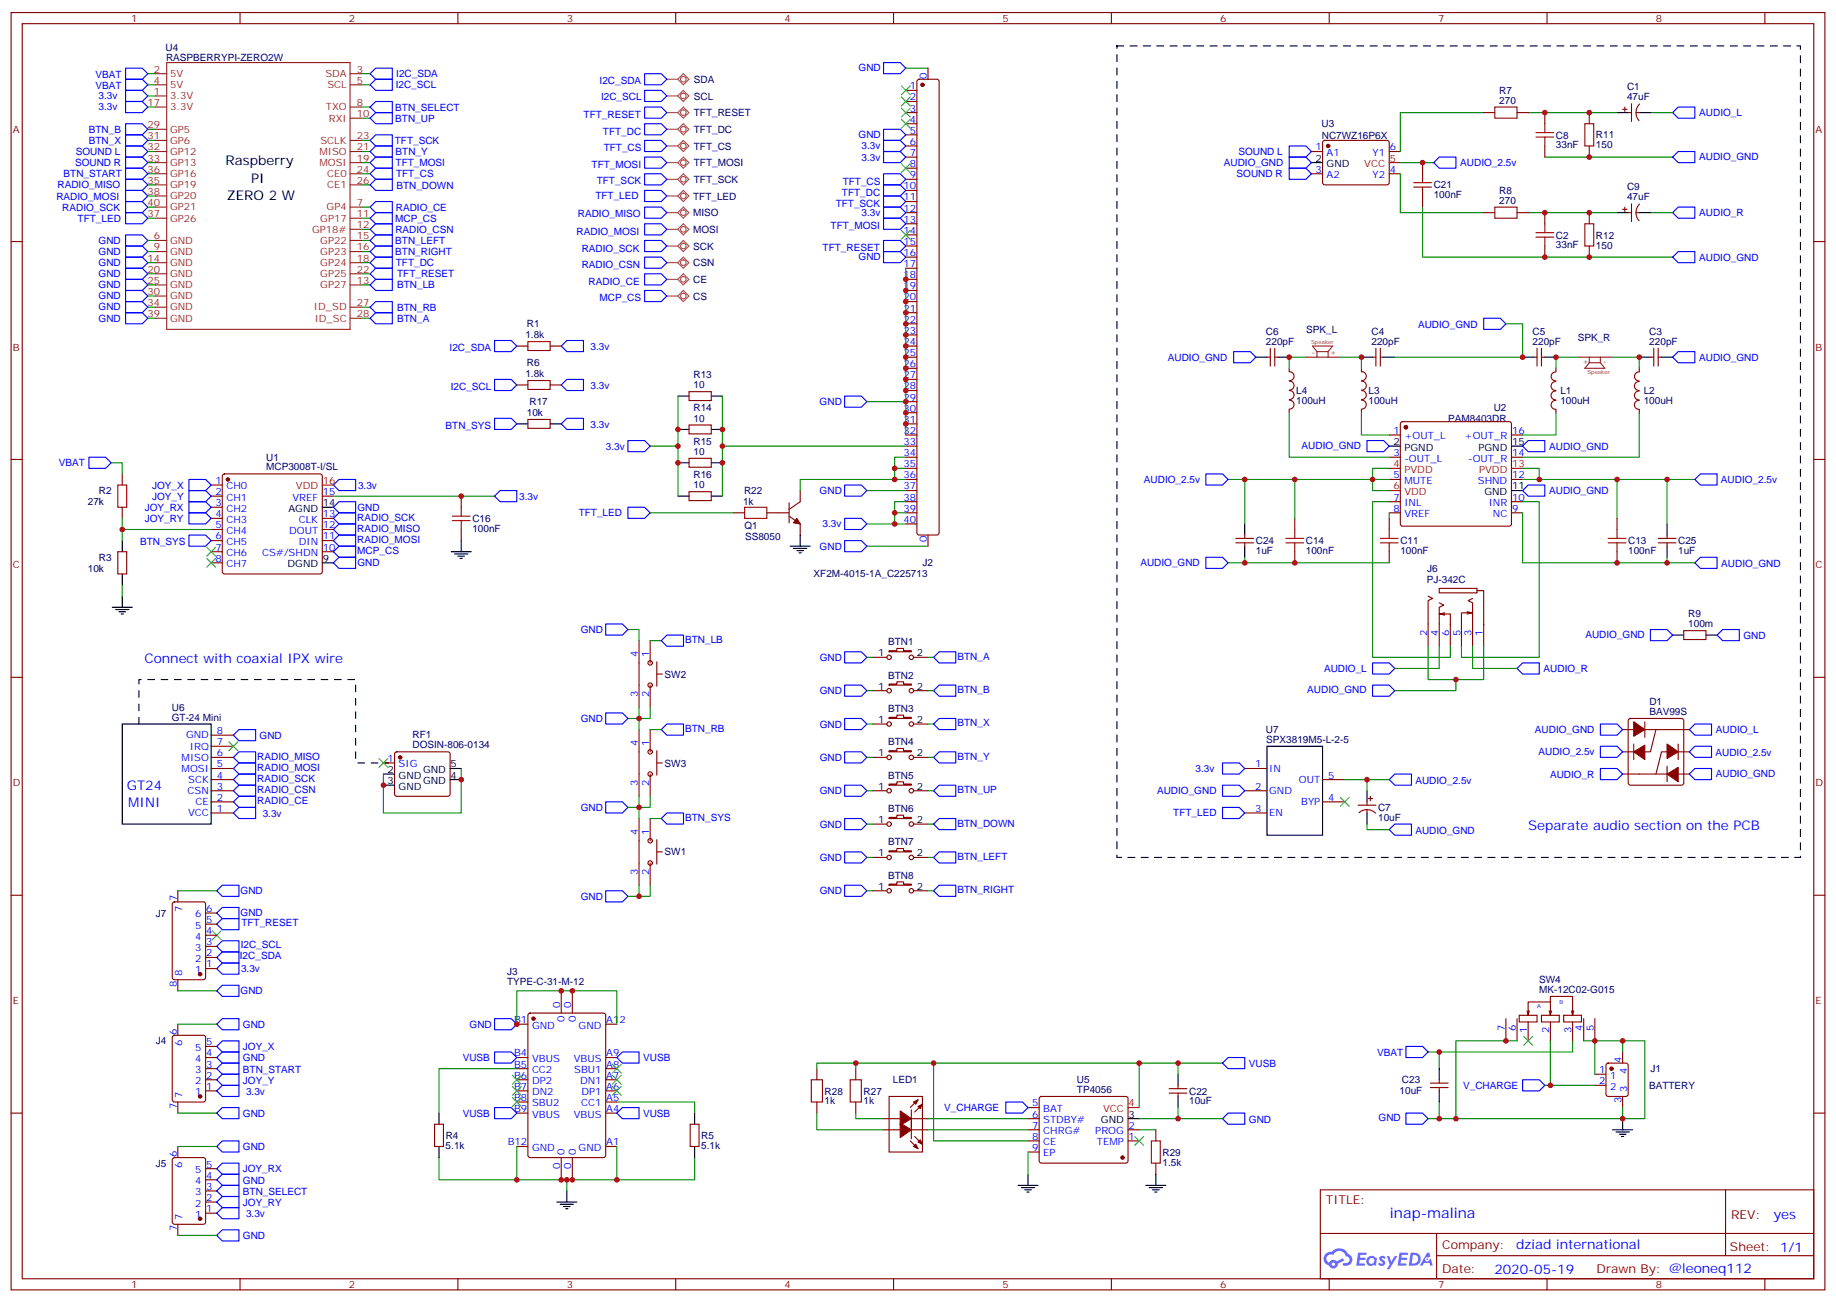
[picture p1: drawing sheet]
<svg xmlns="http://www.w3.org/2000/svg" width="583mm" height="413mm" viewBox="0 0 583 413" stroke-linecap="round" stroke-linejoin="round" font-family="sans-serif">
<defs><g id="words">
<text font-size="4.6" fill="#00f" x="441.2" y="386.6">inap-malina</text>
<g font-size="4.2">
<text x="71.6" y="52.3">Raspberry</text>
<text x="79.7" y="58">PI</text>
<text x="72" y="63.6">ZERO 2 W</text>
</g>
<g font-size="4.2" fill="#00f">
<text x="45.9" y="210.4">Connect with coaxial IPX wire</text>
<text x="40.2" y="250.8">GT24</text>
<text x="40.7" y="256.1">MINI</text>
<text x="485.1" y="263.3">Separate audio section on the PCB</text>
<text x="562.9" y="386.8">yes</text>
<text x="481.3" y="396.4">dziad international</text>
<text x="474.4" y="404.2">2020-05-19</text>
</g>
<g font-size="3.9" fill="#800">
<text x="420.9" y="382.2">TITLE:</text>
<text x="549.5" y="386.8">REV:</text>
<text x="457.8" y="396.4">Company:</text>
<text x="549.1" y="397">Sheet: 1/1</text>
<text x="457.8" y="404">Date:</text>
<text x="506.8" y="404.1">Drawn By: @leoneq112</text>
</g>
<g font-size="3.2" fill="#800">
<text x="41.6" y="7">1</text>
<text x="110.8" y="7">2</text>
<text x="179.9" y="7">3</text>
<text x="249.1" y="7">4</text>
<text x="318.2" y="7">5</text>
<text x="387.3" y="7">6</text>
<text x="456.5" y="7">7</text>
<text x="525.6" y="7">8</text>
<text x="4.1" y="42.1">A</text>
<text x="576.3" y="42.1">A</text>
<text x="4.1" y="111.2">B</text>
<text x="576.3" y="111.2">B</text>
<text x="4.1" y="180.4">C</text>
<text x="576.3" y="180.4">C</text>
<text x="4.1" y="249.5">D</text>
<text x="576.3" y="249.5">D</text>
<text x="4.1" y="318.7">E</text>
<text x="576.3" y="318.7">E</text>
<text x="41.6" y="408.8">1</text>
<text x="110.8" y="408.8">2</text>
<text x="179.9" y="408.8">3</text>
<text x="249.1" y="408.8">4</text>
<text x="318.2" y="408.8">5</text>
<text x="387.3" y="408.8">6</text>
<text x="456.5" y="408.8">7</text>
<text x="525.6" y="408.8">8</text>
</g>
<g font-size="3.2" fill="#000080">
<text x="52.6" y="16">U4</text>
<text x="52.7" y="19.2">RASPBERRYPI-ZERO2W</text>
<text x="220.2" y="26.3">SDA</text>
<text x="475.9" y="29.7">R7</text>
<text x="516.5" y="28.7">C1</text>
<text x="220.2" y="31.6">SCL</text>
<text x="475.9" y="32.9">270</text>
<text x="516.5" y="31.9">47uF</text>
<text x="220.2" y="36.9">TFT_RESET</text>
<text x="419.5" y="40.4">U3</text>
<text x="220.2" y="42.2">TFT_DC</text>
<text x="220.2" y="47.5">TFT_CS</text>
<text x="419.6" y="44">NC7WZ16P6X</text>
<text x="493.9" y="47.1">33nF</text>
<text x="493.9" y="44">C8</text>
<text x="506.6" y="47.1">150</text>
<text x="506.6" y="43.9">R11</text>
<text x="220.2" y="52.8">TFT_MOSI</text>
<text x="220.2" y="58.1">TFT_SCK</text>
<text x="455.1" y="59.8">C21</text>
<text x="220" y="63.4">TFT_LED</text>
<text x="455.1" y="63">100nF</text>
<text x="475.9" y="64.7">270</text>
<text x="475.9" y="61.5">R8</text>
<text x="516.5" y="63.6">47uF</text>
<text x="516.5" y="60.4">C9</text>
<text x="220" y="68.7">MISO</text>
<text x="220" y="74">MOSI</text>
<text x="493.9" y="75.7">C2</text>
<text x="506.6" y="75.7">R12</text>
<text x="220" y="79.2">SCK</text>
<text x="493.9" y="78.8">33nF</text>
<text x="506.6" y="78.9">150</text>
<text x="220" y="84.5">CSN</text>
<text x="220" y="89.8">CE</text>
<text x="220" y="95.1">CS</text>
<text x="166.8" y="107.4">1.8k</text>
<text x="167.2" y="103.9">R1</text>
<text x="401.8" y="106.3">C6</text>
<text x="414.6" y="105.5">SPK_L</text>
<text x="435.3" y="106.3">C4</text>
<text x="486.5" y="106.4">C5</text>
<text x="523.5" y="106.3">C3</text>
<text x="401.8" y="109.5">220pF</text>
<text x="435.3" y="109.5">220pF</text>
<text x="486.5" y="109.5">220pF</text>
<text x="500.8" y="108.2">SPK_R</text>
<text x="523.5" y="109.5">220pF</text>
<text x="166.8" y="119.8">1.8k</text>
<text x="167.2" y="116.2">R6</text>
<text x="220.1" y="123.2">10</text>
<text x="220.1" y="120">R13</text>
<text x="411.5" y="125.1">L4</text>
<text x="434.4" y="125.1">L3</text>
<text x="495.3" y="125.1">L1</text>
<text x="521.8" y="125.1">L2</text>
<text x="168.1" y="128.6">R17</text>
<text x="220.1" y="130.6">R14</text>
<text x="411.5" y="128.3">100uH</text>
<text x="434.4" y="128.3">100uH</text>
<text x="474.2" y="130.4">U2</text>
<text x="495.3" y="128.3">100uH</text>
<text x="521.8" y="128.3">100uH</text>
<text x="167.2" y="132.1">10k</text>
<text x="220.1" y="133.8">10</text>
<text x="459.7" y="133.9">PAM8403DR</text>
<text x="220.1" y="141.2">R15</text>
<text x="84.5" y="149.2">MCP3008T-I/SL</text>
<text x="84.5" y="146.3">U1</text>
<text x="220.1" y="144.4">10</text>
<text x="220.1" y="155">10</text>
<text x="220.1" y="151.8">R16</text>
<text x="27.9" y="160.3">27k</text>
<text x="31.4" y="156.8">R2</text>
<text x="235.9" y="160.3">1k</text>
<text x="236.2" y="156.8">R22</text>
<text x="149.9" y="165.6">C16</text>
<text x="236.3" y="167.7">Q1</text>
<text x="149.9" y="168.8">100nF</text>
<text x="236.5" y="171.3">SS8050</text>
<text x="398.6" y="172.7">C24</text>
<text x="414.5" y="172.7">C14</text>
<text x="444.5" y="172.7">C11</text>
<text x="516.8" y="172.7">C13</text>
<text x="532.7" y="172.7">C25</text>
<text x="31.4" y="178">R3</text>
<text x="292.8" y="179.8">J2</text>
<text x="398.6" y="175.9">1uF</text>
<text x="414.5" y="175.9">100nF</text>
<text x="444.5" y="175.9">100nF</text>
<text x="516.8" y="175.9">100nF</text>
<text x="532.7" y="175.9">1uF</text>
<text x="27.9" y="181.5">10k</text>
<text x="258.3" y="183.2">XF2M-4015-1A_C225713</text>
<text x="452.9" y="185">PJ-342C</text>
<text x="453" y="181.5">J6</text>
<text x="535.9" y="195.9">R9</text>
<text x="535.9" y="199.1">100m</text>
<text x="281.9" y="204.8">BTN1</text>
<text x="211" y="215">SW2</text>
<text x="281.9" y="215.4">BTN2</text>
<text x="54.5" y="225.5">U6</text>
<text x="281.9" y="226">BTN3</text>
<text x="523.5" y="226.9">BAV99S</text>
<text x="523.5" y="223.7">D1</text>
<text x="54.5" y="228.7">GT-24 Mini</text>
<text x="401.8" y="232.7">U7</text>
<text x="130.9" y="237.3">DOSIN-806-0134</text>
<text x="130.9" y="234.2">RF1</text>
<text x="281.9" y="236.5">BTN4</text>
<text x="401.9" y="235.9">SPX3819M5-L-2-5</text>
<text x="211" y="243.3">SW3</text>
<text x="281.9" y="247.1">BTN5</text>
<text x="281.9" y="257.7">BTN6</text>
<text x="437.4" y="257.4">C7</text>
<text x="437.4" y="260.5">10uF</text>
<text x="281.9" y="268.3">BTN7</text>
<text x="211" y="271.5">SW1</text>
<text x="281.9" y="278.9">BTN8</text>
<text x="49.4" y="290.9">J7</text>
<text x="160.9" y="309.5">J3</text>
<text x="488.6" y="311.9">SW4</text>
<text x="160.9" y="312.7">TYPE-C-31-M-12</text>
<text x="488.6" y="315.1">MK-12C02-G015</text>
<text x="49.4" y="331.4">J4</text>
<text x="523.9" y="340.3">J1</text>
<text x="261.8" y="347.4">R28</text>
<text x="274.1" y="347.4">R27</text>
<text x="283.4" y="343.7">LED1</text>
<text x="341.9" y="346.9">TP4056</text>
<text x="341.9" y="343.8">U5</text>
<text x="377.5" y="347.4">C22</text>
<text x="444.3" y="347.3">10uF</text>
<text x="445" y="343.8">C23</text>
<text x="523.4" y="345.6">BATTERY</text>
<text x="261.8" y="350.5">1k</text>
<text x="274.1" y="350.5">1k</text>
<text x="377.5" y="350.5">10uF</text>
<text x="141.5" y="364.6">5.1k</text>
<text x="141.5" y="361.4">R4</text>
<text x="222.6" y="364.6">5.1k</text>
<text x="222.6" y="361.4">R5</text>
<text x="49.4" y="370.2">J5</text>
<text x="369" y="369.9">1.5k</text>
<text x="369" y="366.7">R29</text>
</g>
<g font-size="3.2" fill="#8d2323">
<text x="48.8" y="23">2</text>
<text x="113.2" y="23">3</text>
<text x="48.8" y="26.6">4</text>
<text x="54" y="28">5V</text>
<text x="54" y="24.4">5V</text>
<text x="103.3" y="24.4">SDA</text>
<text x="103.9" y="28">SCL</text>
<text x="113.2" y="26.6">5</text>
<text x="46.8" y="33.6">17</text>
<text x="48.8" y="30.1">1</text>
<text x="54" y="31.5">3.3V</text>
<text x="54" y="35">3.3V</text>
<text x="103.4" y="35">TXO</text>
<text x="113.2" y="33.6">8</text>
<text x="46.8" y="40.7">29</text>
<text x="104.4" y="38.6">RXI</text>
<text x="113.2" y="37.1">10</text>
<text x="46.8" y="44.2">31</text>
<text x="46.8" y="47.7">32</text>
<text x="54" y="42.1">GP5</text>
<text x="54" y="45.6">GP6</text>
<text x="101.7" y="45.6">SCLK</text>
<text x="113.2" y="47.7">21</text>
<text x="113.2" y="44.2">23</text>
<text x="46.8" y="51.3">33</text>
<text x="54" y="49.1">GP12</text>
<text x="54" y="52.7">GP13</text>
<text x="101.4" y="52.7">MOSI</text>
<text x="101.4" y="49.1">MISO</text>
<text x="113.2" y="51.3">19</text>
<text x="46.8" y="58.3">35</text>
<text x="46.8" y="54.8">36</text>
<text x="54" y="59.7">GP19</text>
<text x="54" y="56.2">GP16</text>
<text x="103.8" y="59.7">CE1</text>
<text x="103.8" y="56.2">CE0</text>
<text x="113.2" y="58.3">26</text>
<text x="113.2" y="54.8">24</text>
<text x="46.8" y="61.8">38</text>
<text x="46.8" y="65.4">40</text>
<text x="54" y="63.3">GP20</text>
<text x="113.2" y="65.4">7</text>
<text x="46.8" y="68.9">37</text>
<text x="54" y="70.3">GP26</text>
<text x="54" y="66.8">GP21</text>
<text x="101.7" y="70.3">GP17</text>
<text x="103.7" y="66.8">GP4</text>
<text x="113.2" y="68.9">11</text>
<text x="48.8" y="76">6</text>
<text x="54" y="77.4">GND</text>
<text x="99.1" y="73.8">GP18#</text>
<text x="101.7" y="77.4">GP22</text>
<text x="113.2" y="76">15</text>
<text x="113.2" y="72.4">12</text>
<text x="46.8" y="83">14</text>
<text x="48.8" y="79.5">9</text>
<text x="54" y="80.9">GND</text>
<text x="101.7" y="80.9">GP23</text>
<text x="113.2" y="83">18</text>
<text x="113.2" y="79.5">16</text>
<text x="46.8" y="86.5">20</text>
<text x="54" y="87.9">GND</text>
<text x="54" y="84.4">GND</text>
<text x="101.7" y="87.9">GP25</text>
<text x="101.7" y="84.4">GP24</text>
<text x="113.2" y="86.5">22</text>
<text x="46.8" y="90.1">25</text>
<text x="46.8" y="93.6">30</text>
<text x="54" y="91.5">GND</text>
<text x="54" y="95">GND</text>
<text x="101.7" y="91.5">GP27</text>
<text x="113.2" y="90.1">13</text>
<text x="46.8" y="97.1">34</text>
<text x="46.8" y="100.6">39</text>
<text x="54" y="98.5">GND</text>
<text x="99.7" y="98.5">ID_SD</text>
<text x="113.2" y="97.1">27</text>
<text x="113.2" y="100.6">28</text>
<text x="54" y="102.1">GND</text>
<text x="99.9" y="102.1">ID_SC</text>
</g>
<g font-size="3.2" fill="#00f">
<text x="272.5" y="22.7">GND</text>
<text x="30.3" y="24.6">VBAT</text>
<text x="30.3" y="28.1">VBAT</text>
<text x="125.6" y="28.1">I2C_SCL</text>
<text x="125.8" y="24.5">I2C_SDA</text>
<text x="190.3" y="26.7">I2C_SDA</text>
<text x="288.8" y="28.3">1</text>
<text x="294.2" y="25" transform="rotate(-90 294.2 25)">0</text>
<text x="31.3" y="31.5">3.3v</text>
<text x="31.3" y="35">3.3v</text>
<text x="125.5" y="35.2">BTN_SELECT</text>
<text x="190.8" y="31.8">I2C_SCL</text>
<text x="288.8" y="31.9">2</text>
<text x="288.8" y="35.4">3</text>
<text x="125.5" y="38.7">BTN_UP</text>
<text x="185.3" y="37.4">TFT_RESET</text>
<text x="288.8" y="38.9">4</text>
<text x="539.4" y="36.9">AUDIO_L</text>
<text x="28.2" y="45.7">BTN_X</text>
<text x="28.2" y="42.2">BTN_B</text>
<text x="125.3" y="45.7">TFT_SCK</text>
<text x="191.4" y="42.8">TFT_DC</text>
<text x="272.5" y="43.9">GND</text>
<text x="273.5" y="47.4">3.3v</text>
<text x="288.8" y="42.4">5</text>
<text x="288.8" y="46">6</text>
<text x="417.6" y="47.7">1</text>
<text x="441.1" y="47.7">6</text>
<text x="23.8" y="52.8">SOUND R</text>
<text x="24.1" y="49.2">SOUND L</text>
<text x="125.6" y="52.8">TFT_MOSI</text>
<text x="125.6" y="49.2">BTN_Y</text>
<text x="187.8" y="53.2">TFT_MOSI</text>
<text x="191.6" y="48.1">TFT_CS</text>
<text x="273.5" y="51">3.3v</text>
<text x="288.8" y="49.5">7</text>
<text x="288.8" y="53">8</text>
<text x="388.5" y="52.7">AUDIO_GND</text>
<text x="393.1" y="49.3">SOUND L</text>
<text x="421.1" y="49.5">A1</text>
<text x="435.7" y="49.5">Y1</text>
<text x="463.5" y="52.7">AUDIO_2.5v</text>
<text x="539.4" y="50.9">AUDIO_GND</text>
<text x="18.2" y="59.8">RADIO_MISO</text>
<text x="20.2" y="56.3">BTN_START</text>
<text x="125.7" y="56.3">TFT_CS</text>
<text x="125.8" y="59.8">BTN_DOWN</text>
<text x="189.4" y="58.5">TFT_SCK</text>
<text x="267.5" y="58.6">TFT_CS</text>
<text x="288.8" y="56.6">9</text>
<text x="392.5" y="56.3">SOUND R</text>
<text x="417.6" y="54.8">3</text>
<text x="421.1" y="56.6">A2</text>
<text x="435.7" y="56.6">Y2</text>
<text x="441.1" y="54.8">4</text>
<text x="17.9" y="63.3">RADIO_MOSI</text>
<text x="189" y="63.3">TFT_LED</text>
<text x="265.3" y="65.5">TFT_SCK</text>
<text x="267.3" y="62.2">TFT_DC</text>
<text x="286.8" y="60.1">10</text>
<text x="286.8" y="63.6">11</text>
<text x="19.8" y="66.9">RADIO_SCK</text>
<text x="24.6" y="70.4">TFT_LED</text>
<text x="125.4" y="70.4">MCP_CS</text>
<text x="125.6" y="66.8">RADIO_CE</text>
<text x="183.4" y="69">RADIO_MISO</text>
<text x="273.5" y="68.6">3.3v</text>
<text x="286.8" y="67.1">12</text>
<text x="286.8" y="70.7">13</text>
<text x="539.4" y="68.6">AUDIO_R</text>
<text x="31.3" y="77.4">GND</text>
<text x="125.5" y="77.5">BTN_LEFT</text>
<text x="125.5" y="73.9">RADIO_CSN</text>
<text x="183" y="74.6">RADIO_MOSI</text>
<text x="263.7" y="72.6">TFT_MOSI</text>
<text x="286.8" y="74.2">14</text>
<text x="286.8" y="77.7">15</text>
<text x="31.3" y="80.9">GND</text>
<text x="125.5" y="81">BTN_RIGHT</text>
<text x="184.6" y="79.9">RADIO_SCK</text>
<text x="261.1" y="79.8">TFT_RESET</text>
<text x="272.5" y="82.7">GND</text>
<text x="286.8" y="81.2">16</text>
<text x="539.4" y="82.7">AUDIO_GND</text>
<text x="31.3" y="87.9">GND</text>
<text x="31.3" y="84.4">GND</text>
<text x="125.6" y="84.5">TFT_DC</text>
<text x="126.1" y="88">TFT_RESET</text>
<text x="184.6" y="85.2">RADIO_CSN</text>
<text x="286.8" y="84.8">17</text>
<text x="286.8" y="88.3">18</text>
<text x="31.3" y="95">GND</text>
<text x="31.3" y="91.5">GND</text>
<text x="126.1" y="91.5">BTN_LB</text>
<text x="186.8" y="90.5">RADIO_CE</text>
<text x="190.3" y="95.4">MCP_CS</text>
<text x="286.8" y="91.8">19</text>
<text x="286.8" y="95.4">20</text>
<text x="31.3" y="98.5">GND</text>
<text x="126.1" y="98.6">BTN_RB</text>
<text x="286.8" y="98.9">21</text>
<text x="31.3" y="102.1">GND</text>
<text x="126.1" y="102.1">BTN_A</text>
<text x="286.8" y="102.4">22</text>
<text x="286.8" y="105.9">23</text>
<text x="450.1" y="104">AUDIO_GND</text>
<text x="142.7" y="111.4">I2C_SDA</text>
<text x="187.4" y="111">3.3v</text>
<text x="286.8" y="109.5">24</text>
<text x="286.8" y="113">25</text>
<text x="286.8" y="116.5">26</text>
<text x="370.7" y="114.5">AUDIO_GND</text>
<text x="539.4" y="114.4">AUDIO_GND</text>
<text x="143.1" y="123.7">I2C_SCL</text>
<text x="187.5" y="123.4">3.3v</text>
<text x="286.8" y="120.1">27</text>
<text x="286.8" y="123.6">28</text>
<text x="260.2" y="128.5">GND</text>
<text x="286.8" y="127.1">29</text>
<text x="286.8" y="130.6">30</text>
<text x="141.5" y="136">BTN_SYS</text>
<text x="187.4" y="135.8">3.3v</text>
<text x="286.8" y="134.2">31</text>
<text x="286.8" y="137.7">32</text>
<text x="442.3" y="137.7">1</text>
<text x="480" y="137.7">16</text>
<text x="192.3" y="142.7">3.3v</text>
<text x="286.8" y="141.2">33</text>
<text x="413.1" y="142.6">AUDIO_GND</text>
<text x="445.8" y="139.5">+OUT_L</text>
<text x="464.9" y="139.5">+OUT_R</text>
<text x="491.7" y="142.6">AUDIO_GND</text>
<text x="18.7" y="147.9">VBAT</text>
<text x="286.8" y="144.7">34</text>
<text x="286.8" y="148.3">35</text>
<text x="442.3" y="144.7">3</text>
<text x="445.8" y="146.5">-OUT_L</text>
<text x="466" y="146.5">-OUT_R</text>
<text x="480" y="144.7">14</text>
<text x="48.3" y="155">JOY_X</text>
<text x="68.4" y="153.6">1</text>
<text x="71.9" y="155.3">CH0</text>
<text x="113.7" y="155">3.3v</text>
<text x="286.8" y="151.8">36</text>
<text x="286.8" y="155.3">37</text>
<text x="363.1" y="153.3">AUDIO_2.5v</text>
<text x="442.3" y="151.8">5</text>
<text x="445.8" y="153.6">MUTE</text>
<text x="469.1" y="153.6">SHND</text>
<text x="480" y="151.8">12</text>
<text x="546.3" y="153.2">AUDIO_2.5v</text>
<text x="48.3" y="158.6">JOY_Y</text>
<text x="68.4" y="157.1">2</text>
<text x="68.4" y="160.6">3</text>
<text x="71.9" y="158.9">CH1</text>
<text x="92.8" y="158.9">VREF</text>
<text x="102.5" y="157.1">15</text>
<text x="164.8" y="158.6">3.3v</text>
<text x="260.2" y="156.7">GND</text>
<text x="286.8" y="158.9">38</text>
<text x="442.3" y="158.9">7</text>
<text x="445.8" y="160.6">INL</text>
<text x="472.6" y="160.6">INR</text>
<text x="480" y="158.9">10</text>
<text x="491.7" y="156.8">AUDIO_GND</text>
<text x="45.9" y="162.2">JOY_RX</text>
<text x="45.9" y="165.7">JOY_RY</text>
<text x="68.4" y="164.1">4</text>
<text x="68.4" y="167.7">5</text>
<text x="71.9" y="162.4">CH2</text>
<text x="71.9" y="165.9">CH3</text>
<text x="94.8" y="165.9">CLK</text>
<text x="102.5" y="167.7">12</text>
<text x="102.5" y="164.1">13</text>
<text x="113.4" y="165.3">RADIO_SCK</text>
<text x="113.5" y="162.1">GND</text>
<text x="183.7" y="163.8">TFT_LED</text>
<text x="261.1" y="167.4">3.3v</text>
<text x="286.8" y="162.4">39</text>
<text x="286.8" y="165.9">40</text>
<text x="442.3" y="162.4">8</text>
<text x="445.8" y="164.1">VREF</text>
<text x="473.9" y="164.1">NC</text>
<text x="480" y="162.4">9</text>
<text x="44.4" y="173.1">BTN_SYS</text>
<text x="68.4" y="171.2">6</text>
<text x="71.9" y="169.4">CH4</text>
<text x="71.9" y="173">CH5</text>
<text x="91.8" y="169.4">DOUT</text>
<text x="94.8" y="173">DIN</text>
<text x="102.5" y="171.2">11</text>
<text x="113.4" y="168.8">RADIO_MISO</text>
<text x="113.4" y="172.3">RADIO_MOSI</text>
<text x="294.2" y="172" transform="rotate(-90 294.2 172)">0</text>
<text x="68.4" y="174.7">7</text>
<text x="68.4" y="178.3">8</text>
<text x="71.9" y="176.5">CH6</text>
<text x="83.2" y="176.5">CS#/SHDN</text>
<text x="102.5" y="174.7">10</text>
<text x="113.4" y="175.9">MCP_CS</text>
<text x="113.5" y="179.7">GND</text>
<text x="260.2" y="174.4">GND</text>
<text x="362" y="179.6">AUDIO_GND</text>
<text x="546.4" y="179.9">AUDIO_GND</text>
<text x="71.9" y="180">CH7</text>
<text x="184.4" y="200.9">GND</text>
<text x="453" y="201.8" transform="rotate(-90 453 201.8)">2</text>
<text x="456.5" y="201.8" transform="rotate(-90 456.5 201.8)">4</text>
<text x="460" y="201.8" transform="rotate(-90 460 201.8)">6</text>
<text x="463.5" y="201.8" transform="rotate(-90 463.5 201.8)">5</text>
<text x="467.1" y="201.8" transform="rotate(-90 467.1 201.8)">3</text>
<text x="470.6" y="201.8" transform="rotate(-90 470.6 201.8)">1</text>
<text x="503.2" y="202.5">AUDIO_GND</text>
<text x="553.4" y="202.8">GND</text>
<text x="202.5" y="208.6" transform="rotate(-90 202.5 208.6)">4</text>
<text x="206" y="208.6" transform="rotate(-90 206 208.6)">1</text>
<text x="217.5" y="204.1">BTN_LB</text>
<text x="260.2" y="209.7">GND</text>
<text x="303.9" y="209.4">BTN_A</text>
<text x="420.3" y="213.1">AUDIO_L</text>
<text x="490" y="213.2">AUDIO_R</text>
<text x="202.5" y="221.2" transform="rotate(-90 202.5 221.2)">3</text>
<text x="206" y="221.2" transform="rotate(-90 206 221.2)">2</text>
<text x="260.2" y="220.3">GND</text>
<text x="303.9" y="220">BTN_B</text>
<text x="415" y="220">AUDIO_GND</text>
<text x="68.8" y="232.9">8</text>
<text x="184.4" y="229.1">GND</text>
<text x="217.5" y="232.3">BTN_RB</text>
<text x="260.2" y="230.9">GND</text>
<text x="303.9" y="230.5">BTN_X</text>
<text x="487.2" y="232.6">AUDIO_GND</text>
<text x="544.7" y="232.6">AUDIO_L</text>
<text x="59" y="234.4">GND</text>
<text x="60.3" y="237.9">IRQ</text>
<text x="68.8" y="236.5">7</text>
<text x="68.8" y="240">6</text>
<text x="82.4" y="234.5">GND</text>
<text x="202.5" y="236.8" transform="rotate(-90 202.5 236.8)">4</text>
<text x="206" y="236.8" transform="rotate(-90 206 236.8)">1</text>
<text x="488.3" y="239.7">AUDIO_2.5v</text>
<text x="544.5" y="239.8">AUDIO_2.5v</text>
<text x="57.6" y="241.4">MISO</text>
<text x="57.6" y="244.9">MOSI</text>
<text x="68.8" y="243.5">5</text>
<text x="81.7" y="241.1">RADIO_MISO</text>
<text x="81.7" y="244.7">RADIO_MOSI</text>
<text x="123" y="241.8">1</text>
<text x="126.5" y="243.5">SIG</text>
<text x="260.2" y="241.5">GND</text>
<text x="303.9" y="241.1">BTN_Y</text>
<text x="379.5" y="244.9">3.3v</text>
<text x="398.4" y="243.5">1</text>
<text x="402.9" y="244.9">IN</text>
<text x="59.6" y="252">CSN</text>
<text x="59.7" y="248.5">SCK</text>
<text x="68.8" y="250.6">3</text>
<text x="68.8" y="247.1">4</text>
<text x="81.7" y="248.2">RADIO_SCK</text>
<text x="81.7" y="251.7">RADIO_CSN</text>
<text x="202.5" y="249.4" transform="rotate(-90 202.5 249.4)">3</text>
<text x="206" y="249.4" transform="rotate(-90 206 249.4)">2</text>
<text x="303.9" y="251.7">BTN_UP</text>
<text x="367.3" y="252">AUDIO_GND</text>
<text x="398.4" y="250.6">2</text>
<text x="402.9" y="252">GND</text>
<text x="412.3" y="248.5">OUT</text>
<text x="421.6" y="247.1">5</text>
<text x="449.3" y="248.7">AUDIO_2.5v</text>
<text x="492" y="246.8">AUDIO_R</text>
<text x="544.7" y="246.7">AUDIO_GND</text>
<text x="62.1" y="255.5">CE</text>
<text x="68.8" y="257.6">1</text>
<text x="68.8" y="254.1">2</text>
<text x="81.7" y="255.2">RADIO_CE</text>
<text x="184.4" y="257.4">GND</text>
<text x="260.2" y="252.1">GND</text>
<text x="398.4" y="257.6">3</text>
<text x="413.1" y="255.5">BYP</text>
<text x="421.6" y="254.1">4</text>
<text x="59.7" y="259">VCC</text>
<text x="83.4" y="259.2">3.3v</text>
<text x="217.5" y="260.5">BTN_SYS</text>
<text x="260.2" y="262.7">GND</text>
<text x="303.9" y="262.3">BTN_DOWN</text>
<text x="372.4" y="259">TFT_LED</text>
<text x="402.9" y="259">EN</text>
<text x="202.5" y="265" transform="rotate(-90 202.5 265)">4</text>
<text x="206" y="265" transform="rotate(-90 206 265)">1</text>
<text x="449.3" y="264.5">AUDIO_GND</text>
<text x="260.2" y="273.2">GND</text>
<text x="303.9" y="272.9">BTN_LEFT</text>
<text x="202.5" y="277.6" transform="rotate(-90 202.5 277.6)">3</text>
<text x="206" y="277.6" transform="rotate(-90 206 277.6)">2</text>
<text x="56.1" y="286" transform="rotate(-90 56.1 286)">7</text>
<text x="76.4" y="283.7">GND</text>
<text x="184.4" y="285.6">GND</text>
<text x="260.2" y="283.8">GND</text>
<text x="303.9" y="283.5">BTN_RIGHT</text>
<text x="57.9" y="289.5" transform="rotate(-90 57.9 289.5)">7</text>
<text x="61.9" y="291.1">6</text>
<text x="65.4" y="292.9">5</text>
<text x="65.4" y="289.4">6</text>
<text x="76.4" y="290.8">GND</text>
<text x="76.6" y="293.9">TFT_RESET</text>
<text x="61.9" y="298.2">4</text>
<text x="61.9" y="294.7">5</text>
<text x="65.4" y="300">3</text>
<text x="65.4" y="296.4">4</text>
<text x="61.9" y="305.3">2</text>
<text x="61.9" y="301.7">3</text>
<text x="65.4" y="303.5">2</text>
<text x="76.1" y="304.4">I2C_SDA</text>
<text x="76.4" y="300.8">I2C_SCL</text>
<text x="57.9" y="309.6" transform="rotate(-90 57.9 309.6)">8</text>
<text x="61.9" y="308.8">1</text>
<text x="65.4" y="307">1</text>
<text x="76.5" y="308.3">3.3v</text>
<text x="56.1" y="313.1" transform="rotate(-90 56.1 313.1)">8</text>
<text x="76.4" y="315.5">GND</text>
<text x="177.8" y="319.7" transform="rotate(-90 177.8 319.7)">0</text>
<text x="181.3" y="319.7" transform="rotate(-90 181.3 319.7)">0</text>
<text x="56.1" y="328.4" transform="rotate(-90 56.1 328.4)">6</text>
<text x="77.1" y="326.2">GND</text>
<text x="149.1" y="326.1">GND</text>
<text x="163.2" y="324.7">B1</text>
<text x="168.9" y="326.4">GND</text>
<text x="179.2" y="324.2" transform="rotate(-90 179.2 324.2)">0</text>
<text x="182.7" y="324.2" transform="rotate(-90 182.7 324.2)">0</text>
<text x="183.7" y="326.4">GND</text>
<text x="192.4" y="324.7">A12</text>
<text x="477.7" y="327" transform="rotate(-90 477.7 327)">7</text>
<text x="481.2" y="327" transform="rotate(-90 481.2 327)">6</text>
<text x="484.7" y="327.7" transform="rotate(-90 484.7 327.7)">1</text>
<text x="491.8" y="327.7" transform="rotate(-90 491.8 327.7)">2</text>
<text x="498.8" y="327.7" transform="rotate(-90 498.8 327.7)">3</text>
<text x="502.4" y="327" transform="rotate(-90 502.4 327)">4</text>
<text x="505.9" y="327" transform="rotate(-90 505.9 327)">5</text>
<text x="57.9" y="331.9" transform="rotate(-90 57.9 331.9)">6</text>
<text x="61.9" y="333.5">5</text>
<text x="65.4" y="335.2">4</text>
<text x="65.4" y="331.7">5</text>
<text x="77.1" y="333.3">JOY_X</text>
<text x="163.2" y="335.2">B4</text>
<text x="192.4" y="335.2">A9</text>
<text x="437.2" y="335">VBAT</text>
<text x="61.9" y="340.5">3</text>
<text x="61.9" y="337">4</text>
<text x="65.4" y="338.8">3</text>
<text x="77.1" y="340.4">BTN_START</text>
<text x="77.1" y="336.8">GND</text>
<text x="146.9" y="336.8">VUSB</text>
<text x="163.2" y="338.8">B5</text>
<text x="168.9" y="337">VBUS</text>
<text x="168.9" y="340.5">CC2</text>
<text x="182.1" y="337">VBUS</text>
<text x="182.3" y="340.5">SBU1</text>
<text x="192.4" y="338.8">A8</text>
<text x="204.1" y="336.8">VUSB</text>
<text x="396.4" y="338.5">VUSB</text>
<text x="507.6" y="340.5">1</text>
<text x="514.7" y="337.2" transform="rotate(-90 514.7 337.2)">4</text>
<text x="516.5" y="340.7" transform="rotate(-90 516.5 340.7)">4</text>
<text x="61.9" y="347.6">1</text>
<text x="61.9" y="344.1">2</text>
<text x="65.4" y="345.8">1</text>
<text x="65.4" y="342.3">2</text>
<text x="77.1" y="343.9">JOY_Y</text>
<text x="78.1" y="347.4">3.3v</text>
<text x="163.2" y="342.3">B6</text>
<text x="163.2" y="345.8">B7</text>
<text x="168.9" y="344.1">DP2</text>
<text x="168.9" y="347.6">DN2</text>
<text x="184.1" y="344.1">DN1</text>
<text x="184.6" y="347.6">DP1</text>
<text x="192.4" y="345.8">A6</text>
<text x="192.4" y="342.3">A7</text>
<text x="464.4" y="345.6">V_CHARGE</text>
<text x="507.6" y="344.1">2</text>
<text x="511.1" y="342.3">1</text>
<text x="511.1" y="345.8">2</text>
<text x="516.5" y="346.6" transform="rotate(-90 516.5 346.6)">3</text>
<text x="56.1" y="351.9" transform="rotate(-90 56.1 351.9)">7</text>
<text x="57.9" y="348.4" transform="rotate(-90 57.9 348.4)">7</text>
<text x="163.2" y="349.4">B8</text>
<text x="163.2" y="352.9">B9</text>
<text x="168.9" y="351.1">SBU2</text>
<text x="184.5" y="351.1">CC1</text>
<text x="192.4" y="352.9">A4</text>
<text x="192.4" y="349.4">A5</text>
<text x="299.7" y="352.6">V_CHARGE</text>
<text x="327.7" y="351.1">5</text>
<text x="331.2" y="352.9">BAT</text>
<text x="514.7" y="350.1" transform="rotate(-90 514.7 350.1)">3</text>
<text x="77.1" y="354.5">GND</text>
<text x="146.9" y="354.4">VUSB</text>
<text x="168.9" y="354.6">VBUS</text>
<text x="182.1" y="354.6">VBUS</text>
<text x="204.1" y="354.4">VUSB</text>
<text x="327.7" y="354.6">6</text>
<text x="327.7" y="358.2">7</text>
<text x="331.2" y="356.4">STDBY#</text>
<text x="331.2" y="359.9">CHRG#</text>
<text x="347.7" y="359.9">PROG</text>
<text x="358.2" y="358.2">2</text>
<text x="396.4" y="356.5">GND</text>
<text x="437.6" y="355.9">GND</text>
<text x="77.1" y="365">GND</text>
<text x="161.2" y="363.5">B12</text>
<text x="168.9" y="365.2">GND</text>
<text x="183.7" y="365.2">GND</text>
<text x="192.4" y="363.5">A1</text>
<text x="327.7" y="361.7">8</text>
<text x="327.7" y="365.2">9</text>
<text x="331.2" y="363.5">CE</text>
<text x="348.2" y="363.5">TEMP</text>
<text x="358.2" y="361.7">1</text>
<text x="56.1" y="367.2" transform="rotate(-90 56.1 367.2)">6</text>
<text x="57.9" y="370.7" transform="rotate(-90 57.9 370.7)">6</text>
<text x="65.4" y="370.5">5</text>
<text x="177.8" y="371.1" transform="rotate(-90 177.8 371.1)">0</text>
<text x="179.2" y="366.6" transform="rotate(-90 179.2 366.6)">0</text>
<text x="181.3" y="371.1" transform="rotate(-90 181.3 371.1)">0</text>
<text x="182.7" y="366.6" transform="rotate(-90 182.7 366.6)">0</text>
<text x="331.2" y="367">EP</text>
<text x="61.9" y="375.8">4</text>
<text x="61.9" y="372.3">5</text>
<text x="65.4" y="377.6">3</text>
<text x="65.4" y="374.1">4</text>
<text x="77.1" y="372">JOY_RX</text>
<text x="77.1" y="375.6">GND</text>
<text x="61.9" y="382.9">2</text>
<text x="61.9" y="379.3">3</text>
<text x="65.4" y="381.1">2</text>
<text x="77.1" y="379.2">BTN_SELECT</text>
<text x="77.1" y="382.6">JOY_RY</text>
<text x="57.9" y="387.2" transform="rotate(-90 57.9 387.2)">7</text>
<text x="61.9" y="386.4">1</text>
<text x="65.4" y="384.6">1</text>
<text x="78.1" y="386.2">3.3v</text>
<text x="56.1" y="390.7" transform="rotate(-90 56.1 390.7)">7</text>
<text x="77.1" y="393.3">GND</text>
</g>
<g font-size="3.2">
<text x="417.6" y="51.3">2</text>
<text x="421.1" y="53">GND</text>
<text x="442.3" y="141.2">2</text>
<text x="445.8" y="143">PGND</text>
<text x="469.3" y="143">PGND</text>
<text x="480" y="141.2">15</text>
<text x="480" y="155.3">11</text>
<text x="102.5" y="160.6">14</text>
<text x="471.2" y="157.1">GND</text>
<text x="91.6" y="162.4">AGND</text>
<text x="102.5" y="178.3">9</text>
<text x="91.3" y="180">DGND</text>
<text x="278.8" y="208.2">1</text>
<text x="291" y="208.2">2</text>
<text x="278.8" y="218.8">1</text>
<text x="291" y="218.8">2</text>
<text x="278.8" y="229.4">1</text>
<text x="291" y="229.4">2</text>
<text x="278.8" y="240">1</text>
<text x="291" y="240">2</text>
<text x="123" y="245.3">2</text>
<text x="134.3" y="245.3">GND</text>
<text x="143.1" y="243.5">5</text>
<text x="123" y="248.8">3</text>
<text x="126.5" y="247.1">GND</text>
<text x="126.5" y="250.6">GND</text>
<text x="134.3" y="248.8">GND</text>
<text x="143.1" y="247.1">4</text>
<text x="278.8" y="250.6">1</text>
<text x="291" y="250.6">2</text>
<text x="278.8" y="261.2">1</text>
<text x="291" y="261.2">2</text>
<text x="278.8" y="271.7">1</text>
<text x="291" y="271.7">2</text>
<text x="278.8" y="282.3">1</text>
<text x="291" y="282.3">2</text>
<text x="349.5" y="356.4">GND</text>
<text x="358.2" y="354.6">3</text>
</g>
<g font-size="3.2" fill="#f00">
<text x="433.1" y="53">VCC</text>
<text x="441.1" y="51.3">5</text>
<text x="442.3" y="148.3">4</text>
<text x="480" y="148.3">13</text>
<text x="93.9" y="155.3">VDD</text>
<text x="102.5" y="153.6">16</text>
<text x="442.3" y="155.3">6</text>
<text x="445.8" y="150">PVDD</text>
<text x="469.5" y="150">PVDD</text>
<text x="445.8" y="157.1">VDD</text>
<text x="350.2" y="352.9">VCC</text>
<text x="358.2" y="351.1">4</text>
</g>
<g font-size="2.5" fill="#8d2323">
<text x="416.4" y="112.7">-</text>
<text x="422.3" y="112.7">+</text>
<text x="502.3" y="115.5">+</text>
<text x="508.9" y="115.5">-</text>
</g>
<g font-size="1.8" fill="#8d2323">
<text x="416.2" y="109.2">Speaker</text>
<text x="503.9" y="118.7">Speaker</text>
</g>
<g font-size="1.8" fill="#00f">
<text x="487.9" y="319.7">A</text>
<text x="495" y="318.7">B</text>
</g>
</g></defs>
<g fill="none" stroke="#870000" stroke-width=".35">
<path d="M3.5 4h575.8v405.3h-575.8zM7.1 7.5h568.6v398.3h-568.6zM76.2 4v3.5M145.3 4v3.5M214.5 4v3.5M283.6 4v3.5M352.8 4v3.5M421.9 4v3.5M491.1 4v3.5M560.2 4v3.5M3.5 76.7h3.6M575.7 76.7h3.6"/>
<path d="M3.5 145.8h3.6M575.7 145.8h3.6M3.5 214.9h3.6M575.7 214.9h3.6M3.5 284.1h3.6M575.7 284.1h3.6M3.5 353.2h3.6M575.7 353.2h3.6M419.1 377.6h156.6v28.2h-156.6zM547.7 377.6v20.9M419.1 391.4h156.5M456 398.5h119.6"/>
<path d="M456 391.4v14.1M76.2 405.8v3.5M145.3 405.8v3.5M214.5 405.8v3.5M283.6 405.8v3.5M352.8 405.8v3.5M421.9 405.8v3.5M491.1 405.8v3.5M560.2 405.8v3.5"/>
</g>
<g fill="#5487ff">
<path d="M438.1 398.8a1.22 1.22 0 0 1 1.7 .2l-.4 .6a.47 .47 0 0 0-.3-.4 .47 .47 0 0 0-.5 .2l.1 .2a1.14 1.14 0 0 1 .8 1.8 1.14 1.14 0 0 1-1.9 0l-.2-.2 .5-.6 .7 .4a.29 .29 0 0 0 .3-.2 .29 .29 0 0 0-.2-.3 1.04 1.04 0 0 1-.6-1.7z"/>
<path d="M431.1 397.5h2.3l.4 .2-.2 .5h-1.8l-.1 .9h1.5l.3 .4-.3 .3h-1.6l-.2 1.1 1.7 .1 .2 .3-.2 .3-2.6 .1z"/>
<path d="M444.2 397.5l2.7 .2-.1 .5h-1.8l-.2 .9h1.6l.3 .4-.4 .3h-1.6l-.1 1.1 1.7 .1 .2 .3-.2 .3-2.7 .1z"/>
<path d="M453 397.5h.7l.3 1.3-.6 .3a.69 .69 0 0 0-1 .3 .69 .69 0 0 0 .4 .9 .69 .69 0 0 0 .9-.6l.5-.3 .6 2.2h-.8l-.3-.8h-1.7l-.5 .8h-.8z"/>
<path d="M440.2 398.6h.8l.6 1.8 1.1-1.8h.9l-2.6 4.2h-.8l.9-1.6z"/>
<path d="M447.8 397.5l-.6 4.2h1.3a2.11 2.11 0 0 0 2.5-2.2 2.11 2.11 0 0 0-2.5-2zM448.5 398.2a1.43 1.43 0 0 1 1.6 1.6 1.43 1.43 0 0 1-2 1.1z"/>
<path d="M434.1 399.1a1.54 1.54 0 0 0-.1 2.2 1.54 1.54 0 0 0 2.1 .1l.7 .3 .3-2.3-.6-.3a1.49 1.49 0 0 0-2.4 0zM434.3 400.1a.95 .95 0 0 1 1.9 0 .95 .95 0 0 1-1.9 0z"/>
<path d="M420.8 397.9a2.18 2.18 0 0 0 1.1 3.7 1.44 1.44 0 0 0 1.6 .9 1.44 1.44 0 0 0 1.2-1.5l2-1-.5-.7-1.9 1a1.47 1.47 0 0 0-2.4 .4 1.39 1.39 0 0 1-.7-1.9 1.39 1.39 0 0 1 2-.5 2.12 2.12 0 0 1 2.2-1.3 2.12 2.12 0 0 1 1.9 1.7 1.14 1.14 0 0 1 1 1.4 1.14 1.14 0 0 1-1.6 .7 .43 .43 0 0 0-.5 .4 .43 .43 0 0 0 .4 .5 1.98 1.98 0 0 0 2.5-1.3 1.98 1.98 0 0 0-1.2-2.5 3.1 3.1 0 0 0-5.3-.7l-.9 .1zM422.7 401.2a.55 .55 0 0 1 1.1 0 .55 .55 0 0 1-1.1 0z"/>
<circle cx="453" cy="399.6" r=".26"/>
</g>
<g fill="none" stroke="#00f" stroke-width=".35">
<path d="M280.5 19.9h5.3l1.7 1.7-1.7 1.8h-5.3zM39.9 21.6h5.3l1.7 1.8-1.7 1.8h-5.3zM39.9 25.2h5.3l1.7 1.7-1.7 1.8h-5.3zM39.9 28.7h5.3l1.7 1.7-1.7 1.8h-5.3zM39.9 32.2h5.3l1.7 1.8-1.7 1.7h-5.3zM39.9 39.3h5.3l1.7 1.7-1.7 1.8h-5.3zM117.5 23.4l1.7-1.8h5.3v3.6h-5.3zM117.5 26.9l1.7-1.7h5.3v3.5h-5.3zM117.5 34l1.7-1.8h5.3v3.5h-5.3zM119.2 35.7h5.3v3.6h-5.3l-1.7-1.8zM204.6 23.4h5.3l1.8 1.8-1.8 1.7h-5.3zM204.6 28.7h5.3l1.8 1.7-1.8 1.8h-5.3z"/>
<path d="M204.6 34h5.3l1.8 1.7-1.8 1.8h-5.3zM204.6 39.3h5.3l1.8 1.7-1.8 1.8h-5.3zM532.7 34h5.3v3.5h-5.3l-1.8-1.8zM39.9 46.3h5.3l1.7 1.8-1.7 1.7h-5.3zM39.9 49.8h5.3l1.7 1.8-1.7 1.8h-5.3zM39.9 56.9h5.3l1.7 1.8-1.7 1.7h-5.3zM39.9 42.8h5.3l1.7 1.8-1.7 1.7h-5.3zM39.9 53.4h5.3l1.7 1.7-1.7 1.8h-5.3zM117.5 55.1l1.7-1.7h5.3v3.5h-5.3zM117.5 58.7l1.7-1.8h5.3v3.5h-5.3zM119.2 49.8h5.3v3.6h-5.3l-1.7-1.8zM119.2 42.8h5.3v3.5h-5.3l-1.7-1.7z"/>
<path d="M119.2 46.3h5.3v3.5h-5.3l-1.7-1.7zM204.6 44.6h5.3l1.8 1.7-1.8 1.8h-5.3zM204.6 49.8h5.3l1.8 1.8-1.8 1.8h-5.3zM204.6 55.1h5.3l1.8 1.8-1.8 1.8h-5.3zM280.5 41h5.3l1.7 1.8-1.7 1.8h-5.3zM280.5 44.6h5.3l1.7 1.7-1.7 1.8h-5.3zM280.5 48.1h5.3l1.7 1.7-1.7 1.8h-5.3zM280.5 55.1h5.3l1.7 1.8-1.7 1.8h-5.3zM280.5 58.7h5.3l1.7 1.7-1.7 1.8h-5.3zM409.2 46.3h5.3l1.8 1.8-1.8 1.7h-5.3zM409.2 53.4h5.3l1.8 1.7-1.8 1.8h-5.3zM409.2 49.8h5.3l1.8 1.8-1.8 1.8h-5.3z"/>
<path d="M456.8 49.8h5.3v3.6h-5.3l-1.7-1.8zM530.9 49.8l1.8-1.7h5.3v3.5h-5.3zM39.9 78.1h5.3l1.7 1.7-1.7 1.8h-5.3zM39.9 74.5h5.3l1.7 1.8-1.7 1.8h-5.3zM39.9 67.5h5.3l1.7 1.8-1.7 1.7h-5.3zM39.9 64h5.3l1.7 1.7-1.7 1.8h-5.3zM39.9 60.4h5.3l1.7 1.8-1.7 1.8h-5.3zM117.5 65.7l1.7-1.7h5.3v3.5h-5.3zM119.2 71h5.3v3.5h-5.3l-1.7-1.7zM119.2 67.5h5.3v3.5h-5.3l-1.7-1.7zM119.2 74.5h5.3v3.6h-5.3l-1.7-1.8zM119.2 78.1h5.3v3.5h-5.3l-1.7-1.8z"/>
<path d="M204.6 60.4h5.3l1.8 1.8-1.8 1.8h-5.3zM204.6 65.7h5.3l1.8 1.8-1.8 1.8h-5.3zM204.6 71h5.3l1.8 1.8-1.8 1.7h-5.3zM204.6 76.3h5.3l1.8 1.8-1.8 1.7h-5.3zM280.5 79.8h5.3l1.7 1.8-1.7 1.8h-5.3zM280.5 76.3h5.3l1.7 1.8-1.7 1.7h-5.3zM280.5 69.3h5.3l1.7 1.7-1.7 1.8h-5.3zM280.5 62.2h5.3l1.7 1.8-1.7 1.7h-5.3zM280.5 65.7h5.3l1.7 1.8-1.7 1.8h-5.3zM532.7 65.7h5.3v3.6h-5.3l-1.8-1.8zM39.9 99.2h5.3l1.7 1.8-1.7 1.8h-5.3zM39.9 95.7h5.3l1.7 1.8-1.7 1.7h-5.3z"/>
<path d="M39.9 92.2h5.3l1.7 1.7-1.7 1.8h-5.3zM39.9 88.7h5.3l1.7 1.7-1.7 1.8h-5.3zM39.9 85.1h5.3l1.7 1.8-1.7 1.8h-5.3zM39.9 81.6h5.3l1.7 1.8-1.7 1.7h-5.3zM117.5 86.9l1.7-1.8h5.3v3.6h-5.3zM117.5 90.4l1.7-1.7h5.3v3.5h-5.3zM117.5 97.5l1.7-1.8h5.3v3.5h-5.3zM119.2 81.6h5.3v3.5h-5.3l-1.7-1.7zM204.6 81.6h5.3l1.8 1.8-1.8 1.7h-5.3zM204.6 86.9h5.3l1.8 1.8-1.8 1.7h-5.3zM204.6 92.2h5.3l1.8 1.7-1.8 1.8h-5.3zM530.9 81.6l1.8-1.8h5.3v3.6h-5.3z"/>
<path d="M117.5 101l1.7-1.8h5.3v3.6h-5.3zM157 108.1h5.3l1.7 1.7-1.7 1.8h-5.3zM178.2 109.8l1.7-1.7h5.3v3.5h-5.3zM391.6 111.6h5.3l1.7 1.7-1.7 1.8h-5.3zM471 101h5.2l1.8 1.8-1.8 1.7h-5.2zM530.9 113.3l1.8-1.7h5.3v3.5h-5.3zM157 120.4h5.3l1.7 1.8-1.7 1.7h-5.3zM157 132.8h5.3l1.7 1.7-1.7 1.8h-5.3zM178.2 122.2l1.7-1.8h5.3v3.5h-5.3zM178.2 134.5l1.7-1.7h5.3v3.5h-5.3zM199.3 139.8h5.3l1.8 1.8-1.8 1.7h-5.3zM268.1 125.7h5.3l1.8 1.8-1.8 1.7h-5.3z"/>
<path d="M433.9 139.8h5.3l1.8 1.8-1.8 1.7h-5.3zM28.2 145.1h5.3l1.8 1.8-1.8 1.7h-5.3zM60 152.2h5.3l1.7 1.7-1.7 1.8h-5.3zM60 155.7h5.3l1.7 1.7-1.7 1.8h-5.3zM60 159.2h5.3l1.7 1.8-1.7 1.7h-5.3zM105.8 153.9l1.8-1.7h5.3v3.5h-5.3zM107.6 159.2h5.3v3.5h-5.3l-1.8-1.7zM157 157.4l1.7-1.7h5.3v3.5h-5.3zM268.1 153.9h5.3l1.8 1.8-1.8 1.7h-5.3zM382.8 150.4h5.3l1.7 1.8-1.7 1.7h-5.3zM483.3 141.6l1.8-1.8h5.3v3.5h-5.3zM483.3 155.7l1.8-1.8h5.3v3.5h-5.3z"/>
<path d="M538 152.2l1.8-1.8h5.2v3.5h-5.2zM60 162.7h5.3l1.7 1.8-1.7 1.8h-5.3zM60 169.8h5.3l1.7 1.8-1.7 1.7h-5.3zM105.8 178.6l1.8-1.8h5.3v3.6h-5.3zM105.8 164.5l1.8-1.8h5.3v3.6h-5.3zM105.8 168l1.8-1.7h5.3v3.5h-5.3zM105.8 171.6l1.8-1.8h5.3v3.5h-5.3zM105.8 175.1l1.8-1.8h5.3v3.5h-5.3zM199.3 161h5.3l1.8 1.7-1.8 1.8h-5.3zM268.1 164.5h5.3l1.8 1.8-1.8 1.7h-5.3zM268.1 171.6h5.3l1.8 1.7-1.8 1.8h-5.3zM382.8 176.8h5.3l1.7 1.8-1.7 1.8h-5.3z"/>
<path d="M538 178.6l1.8-1.8h5.2v3.6h-5.2zM192.3 198h5.3l1.7 1.8-1.7 1.7h-5.3zM523.9 199.8h5.3l1.7 1.7-1.7 1.8h-5.3zM209.9 203.3l1.8-1.8h5.3v3.6h-5.3zM268.1 206.8h5.3l1.8 1.8-1.8 1.8h-5.3zM268.1 217.4h5.3l1.8 1.8-1.8 1.7h-5.3zM296.3 219.2l1.8-1.8h5.3v3.5h-5.3zM298.1 206.8h5.3v3.6h-5.3l-1.8-1.8zM435.7 210.4h5.3l1.7 1.7-1.7 1.8h-5.3zM435.7 217.4h5.3l1.7 1.8-1.7 1.7h-5.3zM483.3 210.4h5.3v3.5h-5.3l-1.8-1.8zM545 201.5l1.8-1.7h5.3v3.5h-5.3z"/>
<path d="M74.1 233.3l1.7-1.8h5.3v3.6h-5.3zM192.3 226.2h5.3l1.7 1.8-1.7 1.8h-5.3zM209.9 231.5l1.8-1.7h5.3v3.5h-5.3zM268.1 228h5.3l1.8 1.8-1.8 1.7h-5.3zM268.1 238.6h5.3l1.8 1.7-1.8 1.8h-5.3zM296.3 229.8l1.8-1.8h5.3v3.5h-5.3zM298.1 238.6h5.3v3.5h-5.3l-1.8-1.8zM508 236.8h5.3l1.8 1.8-1.8 1.7h-5.3zM508 229.8h5.3l1.8 1.7-1.8 1.8h-5.3zM536.2 231.5l1.8-1.7h5.3v3.5h-5.3zM536.2 238.6l1.8-1.8h5.3v3.5h-5.3zM74.1 240.3l1.7-1.7h5.3v3.5h-5.3z"/>
<path d="M74.1 243.9l1.7-1.8h5.3v3.5h-5.3zM74.1 247.4l1.7-1.8h5.3v3.6h-5.3zM74.1 250.9l1.7-1.7h5.3v3.5h-5.3zM74.1 254.5l1.7-1.8h5.3v3.5h-5.3zM74.1 258l1.7-1.8h5.3v3.6h-5.3zM192.3 254.5h5.3l1.7 1.7-1.7 1.8h-5.3zM209.9 259.8l1.8-1.8h5.3v3.5h-5.3zM268.1 249.2h5.3l1.8 1.7-1.8 1.8h-5.3zM268.1 259.8h5.3l1.8 1.7-1.8 1.8h-5.3zM296.3 250.9l1.8-1.7h5.3v3.5h-5.3zM298.1 259.8h5.3v3.5h-5.3l-1.8-1.8zM388.1 242.1h5.2l1.8 1.8-1.8 1.7h-5.2z"/>
<path d="M388.1 249.2h5.2l1.8 1.7-1.8 1.8h-5.2zM388.1 256.2h5.2l1.8 1.8-1.8 1.8h-5.2zM441 247.4l1.7-1.8h5.3v3.6h-5.3zM508 243.9h5.3l1.8 1.7-1.8 1.8h-5.3zM536.2 245.6l1.8-1.7h5.3v3.5h-5.3zM268.1 270.3h5.3l1.8 1.8-1.8 1.8h-5.3zM298.1 270.3h5.3v3.6h-5.3l-1.8-1.8zM441 263.3l1.7-1.8h5.3v3.5h-5.3zM68.8 289.7l1.8-1.7h5.2v3.5h-5.2zM68.8 282.7l1.8-1.8h5.2v3.5h-5.2zM70.6 291.5h5.2v3.5h-5.2l-1.8-1.7zM192.3 282.7h5.3l1.7 1.7-1.7 1.8h-5.3z"/>
<path d="M268.1 280.9h5.3l1.8 1.8-1.8 1.7h-5.3zM296.3 282.7l1.8-1.8h5.3v3.5h-5.3zM68.8 307.4l1.8-1.8h5.2v3.5h-5.2zM68.8 303.8l1.8-1.7h5.2v3.5h-5.2zM68.8 300.3l1.8-1.7h5.2v3.5h-5.2zM68.8 314.4l1.8-1.7h5.2v3.5h-5.2zM68.8 339.1l1.8-1.7h5.2v3.5h-5.2zM68.8 335.6l1.8-1.8h5.2v3.6h-5.2zM70.6 330.3h5.2v3.5h-5.2l-1.8-1.7zM70.6 323.3h5.2v3.5h-5.2l-1.8-1.8zM157 333.8h5.3l1.7 1.8-1.7 1.8h-5.3zM157 323.3h5.3l1.7 1.7-1.7 1.8h-5.3z"/>
<path d="M195.8 335.6l1.8-1.8h5.2v3.6h-5.2zM388.1 337.4l1.7-1.8h5.3v3.5h-5.3zM446.3 332.1h5.3l1.7 1.7-1.7 1.8h-5.3zM68.8 346.2l1.8-1.8h5.2v3.5h-5.2zM68.8 342.7l1.8-1.8h5.2v3.5h-5.2zM68.8 353.2l1.8-1.7h5.2v3.5h-5.2zM157 351.5h5.3l1.7 1.7-1.7 1.8h-5.3zM195.8 353.2l1.8-1.7h5.2v3.5h-5.2zM319.3 349.7h5.3l1.7 1.8-1.7 1.7h-5.3zM388.1 355l1.7-1.8h5.3v3.6h-5.3zM446.3 353.2h5.3l1.7 1.8-1.7 1.8h-5.3zM483.3 342.7h5.3l1.8 1.7-1.8 1.8h-5.3z"/>
<path d="M68.8 374.4l1.8-1.8h5.2v3.6h-5.2zM68.8 370.9l1.8-1.8h5.2v3.5h-5.2zM68.8 377.9l1.8-1.7h5.2v3.5h-5.2zM70.6 362.1h5.2v3.5h-5.2l-1.8-1.8zM68.8 381.5l1.8-1.8h5.2v3.5h-5.2zM68.8 385l1.8-1.8h5.2v3.6h-5.2zM68.8 392l1.8-1.7h5.2v3.5h-5.2z"/>
</g>
<g fill="none" stroke="#8c2424" stroke-width=".35">
<path d="M52.9 19.9h58.2v84.6h-58.2zM49.4 30.4h3.5M49.4 23.4h3.5M49.4 26.9h3.5M49.4 34h3.5M111.1 23.4h3.6M111.1 26.9h3.6M111.1 34h3.6M111.1 37.5h3.6M49.4 51.6h3.5M49.4 48.1h3.5M49.4 44.6h3.5"/>
<path d="M49.4 58.7h3.5M49.4 55.1h3.5M49.4 41h3.5M111.1 51.6h3.6M111.1 48.1h3.6M111.1 44.6h3.6M111.1 58.7h3.6M111.1 55.1h3.6M49.4 65.7h3.5M49.4 79.8h3.5M49.4 69.3h3.5M49.4 76.3h3.5"/>
<path d="M49.4 62.2h3.5M111.1 65.7h3.6M111.1 79.8h3.6M111.1 69.3h3.6M111.1 76.3h3.6M111.1 72.8h3.6M49.4 90.4h3.5M49.4 86.9h3.5M49.4 83.4h3.5M49.4 93.9h3.5M49.4 97.5h3.5M111.1 90.4h3.6"/>
<path d="M111.1 86.9h3.6M111.1 83.4h3.6M111.1 97.5h3.6M49.4 101h3.5M111.1 101h3.6M414.5 113.3h10.6M418 111.6v1.7M418 111.6h3.6M418 111.6l-1.4-1.8h6.4l-1.4 1.8M421.6 111.6v1.7M500.9 113.3h10.6M504.5 113.3v1.8"/>
<path d="M504.5 115.1h3.5M504.5 115.1l-1.4 1.8h6.3l-1.4-1.8M508 113.3v1.8"/>
</g>
<g fill="#870000" stroke="#870000" stroke-width=".35">
<path d="M252.9 164.5l1.1 1.8-2.1-.4z"/>
<path d="M292.1 361.7l.7 1.4-1.4-.7z"/>
<path d="M290 363.8l.7-.7 .7 1.4z"/>
<path d="M285.8 356.4l3.5 2.1-3.5 2.5z"/>
<path d="M291.4 351.1l1.4-.7-.7 1.4z"/>
<path d="M290 349.7l1.4-.7-.7 1.4z"/>
<path d="M285.8 352.5l3.5 2.5-3.5 2.1z"/>
<path d="M529.2 245.6l3.5-2.1v4.6z"/>
<path d="M529.2 236.1l3.5 2.5-3.5 2.1z"/>
<path d="M518.6 238.6l3.5-2.1v4.6z"/>
<path d="M518.6 229.1l3.5 2.4-3.5 2.1z"/>
<circle cx="446.3" cy="135.6" r=".53"/>
<circle cx="421.6" cy="46.3" r=".53"/>
<circle cx="72.3" cy="152.2" r=".53"/>
<circle cx="511.5" cy="339.1" r=".53"/>
<circle cx="292.8" cy="26.9" r=".53"/>
<circle cx="63.5" cy="347.9" r=".53"/>
<circle cx="63.5" cy="386.8" r=".53"/>
<circle cx="356.3" cy="367.3" r=".53"/>
<circle cx="169.3" cy="323.3" r=".53"/>
<circle cx="127" cy="240.3" r=".53"/>
<circle cx="63.5" cy="309.1" r=".53"/>
</g>
<g fill="none" stroke="#870000" stroke-width=".35">
<path d="M287.5 28.7h3.5M287.5 32.2h3.5M287.5 35.7h3.5M287.5 39.3h3.5M291.3 25.4l.4-.2h5.7l.5 .2 .2 .5v143.2l-.2 .5-.5 .2h-5.7l-.5-.2-.2-.5v-143.2zM294.6 21.6v3.6M471 35.7h3.5M481.5 35.7h3.6M490.4 35.7v3.6M504.5 35.7v3.6M515.1 34.7h1.4M515.8 34v1.4"/>
<path d="M516.8 35.7h1.1M517.9 32.9v5.7M519.3 35.7h1M520.4 33a3.8 3.8 0 0 0-.1 5.3M287.5 42.8h3.5M287.5 46.3h3.5M287.5 49.8h3.5M287.5 53.4h3.5M287.5 56.9h3.5M416.3 48.1h3.5M416.3 55.1h3.5M420 44.8l.5-.2h20l.5 .7-.1 12.9-.6 .5-20.1-.1-.4-.6v-12.7z"/>
<path d="M441 48.1h3.5M441 55.1h3.5M451.6 51.6v3.5M490.4 46.3v3.5M504.5 46.3v3.5M287.5 60.4h3.5M287.5 64h3.5M287.5 67.5h3.5M287.5 71h3.5M287.5 74.5h3.5M287.5 78.1h3.5M451.6 62.2v3.5"/>
<path d="M471 67.5h3.5M481.5 67.5h3.6M490.4 67.5v3.5M490.4 78.1v3.5M504.5 67.5v3.5M504.5 78.1v3.5M515.1 66.4h1.4M515.8 65.7v1.4M516.8 67.5h1.1M517.9 64.7v5.6M519.3 67.5h1M520.4 64.8a3.8 3.8 0 0 0-.1 5.2"/>
<path d="M287.5 81.6h3.5M287.5 85.1h3.5M287.5 88.7h3.5M287.5 92.2h3.5M287.5 95.7h3.5M287.5 99.2h3.5M164 109.8h3.6M174.6 109.8h3.6M287.5 102.8h3.5M287.5 106.3h3.5M287.5 109.8h3.5M287.5 113.3h3.5"/>
<path d="M287.5 116.9h3.5M402.2 113.3h1M403.2 110.5v5.7M404.6 113.3h1.1M404.6 110.5v5.7M409.2 116.9v1M409.2 118a1.41 1.41 0 0 1 1.6 1.4 1.41 1.41 0 0 1-1.6 1.4M432.2 116.9v1M432.2 118a1.41 1.41 0 0 1 1.5 1.4 1.41 1.41 0 0 1-1.5 1.4M435.7 113.3h1M436.7 110.5v5.7M438.1 113.3h1.1"/>
<path d="M438.1 110.5v5.7M486.8 113.3h1.1M487.9 110.5v5.7M489.3 113.3h1.1M489.3 110.5v5.7M493.9 118.1a1.41 1.41 0 0 0-1.5 1.4 1.41 1.41 0 0 0 1.5 1.4M493.9 116.9v1M520.3 118.1a1.41 1.41 0 0 0-1.5 1.4 1.41 1.41 0 0 0 1.5 1.4M520.3 116.9v1M523.9 113.3h1M524.9 110.5v5.7M526.3 113.3h1.1"/>
<path d="M526.3 110.5v5.7M164 122.2h3.6M167.6 133.1h7v2.8h-7zM174.6 122.2h3.6M218.7 124.3h7.1v2.8h-7.1zM218.7 134.9h7.1v2.8h-7.1zM287.5 138h3.5M287.5 120.4h3.5M287.5 123.9h3.5M287.5 127.5h3.5M287.5 131h3.5M287.5 134.5h3.5"/>
<path d="M409.2 129.9v1.1M409.2 121a1.41 1.41 0 0 1 1.6 1.4 1.41 1.41 0 0 1-1.6 1.4M409.2 124a1.41 1.41 0 0 1 1.6 1.4 1.41 1.41 0 0 1-1.6 1.4M409.2 127a1.41 1.41 0 0 1 1.5 1.4 1.41 1.41 0 0 1-1.5 1.4M432.2 129.9v1.1M432.2 121a1.41 1.41 0 0 1 1.5 1.4 1.41 1.41 0 0 1-1.5 1.4M432.2 124a1.41 1.41 0 0 1 1.5 1.4 1.41 1.41 0 0 1-1.5 1.4M432.2 127a1.41 1.41 0 0 1 1.5 1.4 1.41 1.41 0 0 1-1.5 1.4M441 138h3.5M444.7 134l.5-.2h33.9l.5 .2 .2 .5v31.8l-.3 .5-.4 .2h-33.9l-.5-.3-.2-.4v-31.8zM479.8 138h3.5M493.9 124.1a1.41 1.41 0 0 0-1.6 1.4 1.41 1.41 0 0 0 1.6 1.4"/>
<path d="M493.9 121.1a1.41 1.41 0 0 0-1.6 1.4 1.41 1.41 0 0 0 1.6 1.4M493.9 127.1a1.41 1.41 0 0 0-1.5 1.4 1.41 1.41 0 0 0 1.5 1.4M493.9 129.9v1.1M520.3 124.1a1.41 1.41 0 0 0-1.5 1.4 1.41 1.41 0 0 0 1.5 1.4M520.3 121.1a1.41 1.41 0 0 0-1.5 1.4 1.41 1.41 0 0 0 1.5 1.4M520.3 127.1a1.41 1.41 0 0 0-1.5 1.4 1.41 1.41 0 0 0 1.5 1.4v1.1M38.8 150.4v3.5M67 153.9h3.6M67 157.4h3.6M70.8 150.6l.5-.2h30.3l.5 .2 .2 .5v30.3l-.2 .5-.5 .2h-30.3l-.5-.2-.2-.5v-30.3zM102.3 157.4h3.5M146.4 157.4v3.6"/>
<path d="M218.7 145.5h7.1v2.8h-7.1zM218.7 156h7.1v2.9h-7.1zM250.5 159.6v6.3M254 155.7v3.5l-3.5 2.5M287.5 145.1h3.5M287.5 152.2h3.5M287.5 159.2h3.5M287.5 141.6h3.5M287.5 148.6h3.5M287.5 155.7h3.5M441 145.1h3.5M441 152.2h3.5"/>
<path d="M441 159.2h3.5M479.8 145.1h3.5M479.8 152.2h3.5M479.8 159.2h3.5M37.4 175.1h2.8v7h-2.8zM38.8 161v3.5M67 161h3.6M67 164.5h3.6M67 168h3.6M67 171.6h3.6M67 175.1h3.6M67 178.6h3.6"/>
<path d="M102.3 164.5h3.5M102.3 168h3.5M102.3 171.6h3.5M102.3 175.1h3.5M146.4 168v3.6M232.8 162.7h3.6M243.4 162.7h7.1M250.5 163.8l3.5 2.5v3.5M287.5 162.7h3.5M287.5 166.3h3.5M294.6 169.8v3.5M392.3 172.3h5.6"/>
<path d="M392.3 170.9h5.6M395.1 169.8v1.1M395.1 172.3v1M411 164.5v3.5M411 175.1v3.5M441 162.7h3.5M441 164.5v3.5M441 175.1v3.5M479.8 162.7h3.5M513.3 164.5v3.5M513.3 175.1v3.5M526.3 172.3h5.7"/>
<path d="M526.3 170.9h5.7M529.2 169.8v1.1M529.2 172.3v1M453.3 189.2l1.4 .7-1.4 .7v14.5M456.8 186.7h12v1.4h-12zM456.8 191.3l1.5 .7-1.5 .7v12.4M458.6 195.2l-1.8-.4h3.6v3.6M458.6 194.5l-1.8 .3M460.4 198v7.1M465.7 194.1l1.7 .4h-3.5v10.6M467.4 189.9l-1.4 .7 1.4 .7v13.8M467.4 194.5l-1.7 .3"/>
<path d="M468.8 187.4h2.2v11M471 198v7.1M202.8 203.3v21.2M206.4 203.3v7.1M206.4 217.4v7.1M208.5 210v7.8M208.5 213.9h1.8M276.9 208.6h4.6M276.9 219.2h4.6M282.2 206.5h2.5v-.7h2.1v.7h2.5v.3h-7.1zM282.2 217.1h2.5v-.7h2.1v.7h2.5v.3h-7.1zM290 208.6h4.6"/>
<path d="M290 219.2h4.6M534.5 200.1h7v2.9h-7zM67 233.3h7.1M67 236.8h7.1M125.5 238.8l.4-.2h16.3l.5 .2 .2 .5v12.7l-.3 .5-.4 .2h-16.3l-.5-.2-.2-.5v-12.7zM202.8 231.5v21.2M206.4 231.5v7.1M208.5 238.2v7.8M276.9 229.8h4.6M282.2 227.6h2.5v-.7h2.1v.7h2.5v.4h-7.1zM282.2 238.2h2.5v-.7h2.1v.7h2.5v.4h-7.1zM290 229.8h4.6"/>
<path d="M515.1 238.6h5.2M515.1 231.5h5.2M517.1 228.2l.4-.2h16.3l.5 .2 .2 .5v19.8l-.3 .5-.4 .2h-16.3l-.5-.3-.2-.4v-19.8zM518.6 236.1v5M522.1 229.1v4.9M522.1 231.5h14.1M525.6 231.5l-1.7 7.1h-1.8M529.5 238.6h-2.1l-1.8 7M530.9 238.6h5.3M532.7 236.1v5M67 240.3h7.1M67 250.9h7.1"/>
<path d="M67 258h7.1M67 254.5h7.1M67 247.4h7.1M67 243.9h7.1M121.7 242.1h3.5M202.8 259.8v21.1M206.4 245.6v7.1M206.4 259.8v7M208.5 242.1h1.8M276.9 240.3h4.6M276.9 250.9h4.6M282.2 248.8h2.5v-.7h2.1v.7h2.5v.4h-7.1z"/>
<path d="M282.2 259.4h2.5v-.7h2.1v.7h2.5v.4h-7.1zM290 240.3h4.6M290 250.9h4.6M395.1 250.9h7.1M395.1 258h7.1M395.1 243.9h7.1M419.8 254.5h7.1M419.8 247.4h7.1M431.1 255.5h5.6M431.4 257.9a3.8 3.8 0 0 1 5.2 .2M433.9 254.5v1M433.9 256.9v1.1"/>
<path d="M434.3 253.4h1.4M435 252.7v1.4M515.1 245.6h14.1M529.2 243.2v4.9M530.9 245.6h5.3M206.4 273.9v7M208.5 266.5v7.7M208.5 270.3h1.8M276.9 261.5h4.6M276.9 272.1h4.6M282.2 270h2.5v-.7h2.1v.7h2.5v.3h-7.1zM290 261.5h4.6"/>
<path d="M290 272.1h4.6M54.9 286.4l.5-.2h9.2l.6 .4 .1 23.6-.5 .6-9.4 .1-.7-.5v-23.5zM56.4 282.7v3.5M65.3 296.8h3.5M65.3 293.3h3.5M65.3 289.7h3.5M276.9 282.7h4.6M282.2 280.6h2.5v-.7h2.1v.7h2.5v.3h-7.1zM290 282.7h4.6M56.4 310.9v3.5M65.3 307.4h3.5M65.3 303.8h3.5"/>
<path d="M65.3 300.3h3.5M178.2 314.4v7.1M181.7 314.4v7.1M492.1 318h-7v4.2l.3-1.4M54.9 328.7l.5-.2h9.2l.6 .5 .1 20-.5 .7h-9.4l-.7-.5v-20zM56.4 325v3.5M65.3 339.1h3.5M65.3 335.6h3.5M65.3 332.1h3.5M164 339.1h3.6M164 335.6h3.6M164 325h3.6"/>
<path d="M167.8 321.7l.5-.2h23.3l.6 .4 .1 44.7-.5 .7h-23.5l-.7-.4v-44.7zM192.3 339.1h3.5M192.3 335.6h3.5M192.3 325h3.5M259.3 339.1v3.6M271.6 339.1v3.6M478 323.3v7M481.5 323.3v7M482.2 322.2h5.7v2.1h-5.7zM484.7 320.8l.4 1.4M485.1 324.3v6M489.3 322.2h5.6v2.1h-5.6z"/>
<path d="M491.8 320.8l.3 1.4M492.1 324.3v6M492.5 320.8l-.4 1.4v-6h7.1v6M496.4 322.2h5.6v2.1h-5.6zM498.8 320.8l.4 1.4M499.2 324.3v6M499.5 320.8l-.3 1.4M502.7 323.3v7M506.2 323.3v7M510 337.6l.5-.2h5.6l.7 .4v9.4l-.4 .7h-5.9l-.7-.4v-9.4zM515.1 333.8v3.6M56.4 349.7v3.5"/>
<path d="M65.3 346.2h3.5M65.3 342.7h3.5M137.9 356.8h2.9v7h-2.9zM164 346.2h3.6M164 342.7h3.6M164 349.7h3.6M164 353.2h3.6M192.3 346.2h3.5M192.3 342.7h3.5M192.3 349.7h3.5M192.3 353.2h3.5M219.1 356.8h2.8v7h-2.8z"/>
<path d="M259.3 349.7v3.5M271.6 349.7v3.5M280.5 358.5h5.3M280.5 355h5.3M282.2 347.9h10.6v17.7h-10.6zM289.3 358.5h5.3M289.3 355h5.3M289.3 352.2v9.2M291.4 349l-2.5 2.5M292.8 350.4l-2.5 2.5M326.3 358.5h3.5M326.3 351.5h3.5"/>
<path d="M326.3 355h3.5M330.1 348.2l.5-.3h26.8l.5 .3 .2 .5-.1 20-.6 .4-27.1-.1-.5-.6v-19.7zM358.1 358.5h3.5M366.9 358.5v3.6M371.1 346.9h5.7M371.1 345.5h5.7M373.9 344.4v1.1M373.9 346.9v1M454 345.1h5.7M454 343.7h5.7M456.8 342.7v1M456.8 345.1v1.1"/>
<path d="M506.2 340.9h3.6M506.2 344.4h3.6M515.1 347.9v3.6M54.9 367.6l.5-.3h9.2l.6 .5 .1 20-.5 .7h-9.4l-.7-.4v-20zM56.4 363.8v3.5M65.3 377.9h3.5M65.3 374.4h3.5M65.3 370.9h3.5M164 363.8h3.6M178.2 367.3v7.1M181.7 367.3v7.1M192.3 363.8h3.5"/>
<path d="M288.9 362.1l2.5 2.4M290.3 360.6l2.5 2.5M326.3 362.1h3.5M326.3 365.6h3.5M358.1 362.1h3.5M366.9 369.1v3.5M56.4 388.5v3.5M65.3 385h3.5M65.3 381.5h3.5"/>
<circle cx="206.4" cy="217.4" r=".71"/>
<circle cx="206.4" cy="210.4" r=".71"/>
<circle cx="282.2" cy="219.2" r=".71"/>
<circle cx="282.2" cy="208.6" r=".71"/>
<circle cx="289.3" cy="219.2" r=".71"/>
<circle cx="289.3" cy="208.6" r=".71"/>
<circle cx="206.4" cy="238.6" r=".71"/>
<circle cx="282.2" cy="229.8" r=".71"/>
<circle cx="289.3" cy="229.8" r=".71"/>
<circle cx="206.4" cy="245.6" r=".71"/>
<circle cx="282.2" cy="240.3" r=".71"/>
<circle cx="282.2" cy="250.9" r=".71"/>
<circle cx="289.3" cy="250.9" r=".71"/>
<circle cx="289.3" cy="240.3" r=".71"/>
<circle cx="206.4" cy="273.9" r=".71"/>
<circle cx="206.4" cy="266.8" r=".71"/>
<circle cx="282.2" cy="272.1" r=".71"/>
<circle cx="282.2" cy="261.5" r=".71"/>
<circle cx="289.3" cy="272.1" r=".71"/>
<circle cx="289.3" cy="261.5" r=".71"/>
<circle cx="282.2" cy="282.7" r=".71"/>
<circle cx="289.3" cy="282.7" r=".71"/>
</g>
<g fill="none" stroke="#000" stroke-width=".35">
<path d="M513.3 35.7h3.5M520.3 35.7h3.6M416.3 51.6h3.5M513.3 67.5h3.5M520.3 67.5h3.6M398.6 113.3h3.6M405.7 113.3h3.5M432.2 113.3h3.5M439.2 113.3h3.5M483.3 113.3h3.5M490.4 113.3h3.5M520.3 113.3h3.6"/>
<path d="M527.4 113.3h3.5M164 134.5h3.6M174.6 134.5h3.6M215.2 125.7h3.5M215.2 136.3h3.5M225.8 125.7h3.5M225.8 136.3h3.5M215.2 146.9h3.5M215.2 157.4h3.5M225.8 146.9h3.5M225.8 157.4h3.5M441 141.6h3.5"/>
<path d="M479.8 141.6h3.5M479.8 155.7h3.5M38.8 171.6v3.5M102.3 178.6h3.5M102.3 161h3.5M143.2 175.1h6.4M144.3 175.8h4.2M145.3 176.5h2.2M146 177.2h.8M146.4 171.6v3.5M250.8 173.3h6.4M251.9 174h4.2"/>
<path d="M252.9 174.7h2.2M253.6 175.4h.8M254 169.8v3.5M395.1 166.3v3.5M395.1 173.3v3.5M529.2 166.3v3.5M529.2 173.3v3.5M35.6 192.7h6.4M36.7 193.4h4.2M37.7 194.1h2.2M38.5 194.8h.7M38.8 182.1v3.6"/>
<path d="M38.8 189.2v3.5M530.9 201.5h3.6M541.5 201.5h3.5M38.8 229.8h28.2v31.7h-28.2zM402.2 236.8h17.6v28.2h-17.6zM121.7 245.6h3.5M121.7 249.2h3.5M142.9 247.4h3.5M142.9 243.9h3.5M433.9 250.9v3.6M433.9 258v3.5M456.8 339.1v3.6"/>
<path d="M139.3 353.2v3.6M220.5 353.2v3.6M358.1 355h3.5M373.9 340.9v3.5M373.9 347.9v3.6M456.8 346.2v3.5M511.9 358.5h6.3M512.9 359.2h4.3M514 359.9h2.1M515.1 355v3.5M139.3 363.8v3.5M179.9 377.9v3.6"/>
<path d="M220.5 363.8v3.5M323.1 376.2h6.4M324.2 376.9h4.2M325.3 377.6h2.1M326 378.3h.7M326.3 372.6v3.6M363.7 376.2h6.4M364.8 376.9h4.2M365.8 377.6h2.1M366.5 378.3h.7M366.9 372.6v3.6M514.7 360.6h.7"/>
<path d="M176.7 381.5h6.4M177.8 382.2h4.2M178.9 382.9h2.1M179.6 383.6h.7"/>
</g>
<path d="M441 51.6h3.5M102.3 153.9h3.5M441 148.6h3.5M441 155.7h3.5M479.8 148.6h3.5M358.1 351.5h3.5" fill="none" stroke="#f00" stroke-width=".35"/>
<g fill="none" stroke="#008700" stroke-width=".35">
<path d="M46.9 23.4h2.5M46.9 26.9h2.5M46.9 30.4h2.5M46.9 34h2.5M114.7 23.4h2.8M114.7 26.9h2.8M114.7 34h2.8M114.7 37.5h2.8M287.5 21.6h7.1M471 35.7h-26.5v12.4M485.1 35.7h28.2M523.9 35.7h7"/>
<path d="M46.9 51.6h2.5M46.9 41h2.5M46.9 44.6h2.5M46.9 48.1h2.5M46.9 55.1h2.5M46.9 58.7h2.5M114.7 51.6h2.8M114.7 44.6h2.8M114.7 48.1h2.8M114.7 55.1h2.8M114.7 58.7h2.8M444.5 55.1v12.4h26.5"/>
<path d="M444.5 51.6h10.6M490.4 49.8h40.5M46.9 62.2h2.5M46.9 65.7h2.5M46.9 69.3h2.5M46.9 76.3h2.5M46.9 79.8h2.5M114.7 65.7h2.8M114.7 69.3h2.8M114.7 76.3h2.8M114.7 79.8h2.8M114.7 72.8h2.8"/>
<path d="M451.6 65.7v15.9h79.3M485.1 67.5h28.2M523.9 67.5h7M46.9 83.4h2.5M46.9 86.9h2.5M46.9 90.4h2.5M46.9 93.9h2.5M46.9 97.5h2.5M114.7 83.4h2.8M114.7 86.9h2.8M114.7 90.4h2.8M114.7 97.5h2.8"/>
<path d="M287.5 85.1v52.9M46.9 101h2.5M114.7 101h2.8M414.5 113.3h-5.3v3.6M425.1 113.3h7.1v3.6M478 102.8h5.3v10.5h-40.6M500.9 113.3h-7v3.6M511.5 113.3h8.8v3.6M215.2 125.7v15.9h-8.8M229.3 125.7v31.7M275.2 127.5h12.3M409.2 131v14.1h31.8"/>
<path d="M432.2 131v7h8.8M493.9 131v7h-10.6M520.3 131v14.1h-37M35.3 146.9h3.5v3.5M105.8 157.4h51.2M215.2 141.6v15.8M229.3 141.6h58.2M275.2 155.7h12.3M284 152.2h-30v3.5M287.5 159.2h-3.5v3.5M287.5 148.6h-3.5v3.6h3.5M287.5 145.1h-3.5v3.5"/>
<path d="M389.8 152.2h21.2v12.3M395.1 152.2v14.1M411 152.2h30M441 148.6h-5.3v7.1h5.3M441 159.2h-5.3v49.4h24.7v-3.5M483.3 148.6h5.3v3.6h-5.3M483.3 159.2h5.3v49.4h-24.7v-3.5M488.6 152.2h49.4M513.3 152.2v12.3M529.2 152.2v14.1M38.8 164.5v7.1M38.8 168h28.2"/>
<path d="M206.4 162.7h26.4M275.2 166.3h8.8M275.2 173.3h19.4M287.5 162.7h-3.5v3.6h3.5M389.8 178.6h51.2M395.1 176.8v1.8M441 162.7v1.8M483.3 162.7v15.9h54.7M529.2 176.8v1.8M38.8 185.7v3.5M199.3 199.8h3.5v3.5M206.4 203.3h3.5"/>
<path d="M275.2 208.6h1.7M275.2 219.2h1.7M294.6 208.6h1.7M294.6 219.2h1.7M453.3 205.1v10.6h17.7v-10.6M456.8 205.1v7h-14.1M462.1 215.7v3.5h-19.4M467.4 205.1v7h14.1M202.8 224.5v7M206.4 224.5v3.5h-7.1M206.4 231.5h3.5M275.2 229.8h1.7"/>
<path d="M294.6 229.8h1.7M146.4 243.9v14.1h-24.7v-12.4M202.8 252.7v7.1M206.4 252.7v3.5h-7.1M206.4 259.8h3.5M275.2 240.3h1.7M275.2 250.9h1.7M294.6 240.3h1.7M294.6 250.9h1.7M426.9 247.4h14.1M433.9 247.4v3.5M275.2 261.5h1.7"/>
<path d="M275.2 272.1h1.7M294.6 261.5h1.7M294.6 272.1h1.7M433.9 261.5v1.8h7.1M56.4 282.7h12.4M202.8 280.9v3.5M206.4 280.9v3.5h-7.1M275.2 282.7h1.7M294.6 282.7h1.7M56.4 314.4h12.4M56.4 325h12.4M164 325v-10.6h31.8v10.6"/>
<path d="M164 339.1h-24.7v14.1M271.6 337.4v1.7M296.3 337.4h-37v1.7M361.6 337.4h26.5M373.9 337.4v3.5M456.8 333.8v5.3M481.5 330.3h-19.4v24.7M492.1 330.3v14.1h14.1M499.2 330.3v3.5h-45.9M502.7 330.3h3.5M515.1 330.3v3.5M56.4 353.2h12.4"/>
<path d="M195.8 349.7h24.7v3.5M259.3 353.2v5.3h21.2M271.6 353.2v1.8h8.9M294.6 355h31.7M294.6 358.5h31.7M361.6 351.5v-14.1h-65.3v24.7h30M361.6 355h26.5M361.6 358.5h5.3M373.9 351.5v3.5M456.8 349.7v5.3M490.4 344.4h1.7M506.2 340.9v-10.6h15.9v24.7h-7"/>
<path d="M515.1 351.5v3.5h-61.8M56.4 363.8h12.4M139.3 367.3v7.1h24.7M164 363.8v10.6h31.8v-10.6M179.9 374.4v3.5M220.5 367.3v7.1h-24.7M326.3 365.6v7M56.4 392h12.4"/>
</g>
<g fill="none" stroke="#a10000" stroke-width=".35">
<path d="M474.5 34h7v3.5h-7zM490.4 39.3v2.8M503.1 39.3h2.8v7h-2.8zM448.7 59.4h5.7M448.7 58h5.7M451.6 55.1v2.9M451.6 59.4v2.8M487.5 42.1h5.7M487.5 43.5h5.7M490.4 43.5v2.8M474.5 65.7h7v3.6h-7zM487.5 75.2h5.7"/>
<path d="M487.5 73.8h5.7M490.4 71v2.8M490.4 75.2v2.9M503.1 71h2.8v7.1h-2.8zM167.6 108.4h7v2.8h-7zM167.6 120.8h7v2.8h-7zM37.4 153.9h2.8v7.1h-2.8zM143.6 165.2h5.6M143.6 163.8h5.6M146.4 161v2.8M146.4 165.2v2.8M236.4 161h7v3.5h-7z"/>
<path d="M408.2 172.3h5.6M408.2 170.9h5.6M411 168v2.9M411 172.3v2.8M438.1 172.3h5.7M438.1 170.9h5.7M441 168v2.9M441 172.3v2.8M510.5 172.3h5.6M510.5 170.9h5.6M513.3 168v2.9M513.3 172.3v2.8"/>
<path d="M257.5 342.7h3.6v7h-3.6zM269.9 342.7h3.5v7h-3.5zM365.5 362.1h2.8v7h-2.8z"/>
</g>
<g fill="none" stroke="#3c3" stroke-width=".35">
<path d="M286.1 27.3l2.8 2.8M286.1 30.8l2.8 2.8M286.1 34.3l2.8 2.8M286.1 37.9l2.8 2.8M288.9 27.3l-2.8 2.8M288.9 30.8l-2.8 2.8M288.9 34.3l-2.8 2.8M288.9 37.9l-2.8 2.8M286.1 52l2.8 2.8M288.9 52l-2.8 2.8M286.1 73.1l2.8 2.9M288.9 73.1l-2.8 2.9"/>
<path d="M65.6 173.7l2.8 2.8M65.6 177.2l2.8 2.8M68.4 173.7l-2.8 2.8M68.4 177.2l-2.8 2.8M72.7 235.4l2.8 2.8M75.5 235.4l-2.8 2.8M120.3 240.7l2.8 2.8M123.1 240.7l-2.8 2.8M425.4 253l2.9 2.9M428.3 253l-2.9 2.9M67.4 295.4l2.8 2.8M70.2 295.4l-2.8 2.8"/>
<path d="M194.4 337.7l2.8 2.8M197.2 337.7l-2.8 2.8M483.7 328.9l2.8 2.8M486.5 328.9l-2.8 2.8M162.6 348.3l2.9 2.8M162.6 344.8l2.9 2.8M162.6 341.2l2.9 2.9M165.5 348.3l-2.9 2.8M165.5 344.8l-2.9 2.8M165.5 341.2l-2.9 2.9M194.4 344.8l2.8 2.8M194.4 341.2l2.8 2.9"/>
<path d="M197.2 344.8l-2.8 2.8M197.2 341.2l-2.8 2.9M360.2 360.6l2.8 2.9M363 360.6l-2.8 2.9"/>
</g>
<g fill="none" stroke="#a64a4a" stroke-width=".35">
<path d="M211.7 25.2h3.4M211.7 30.4h3.4M211.7 35.7h3.4M215.1 30.4l1.8-1.7 1.8 1.7-1.8 1.8zM216.9 23.4l1.8 1.8-1.8 1.7-1.8-1.7zM216.9 34l1.8 1.7-1.8 1.8-1.8-1.8zM211.7 41h3.4M211.7 46.3h3.4M211.7 51.6h3.4M211.7 56.9h3.4M215.1 41l1.8-1.7 1.8 1.7-1.8 1.8zM215.1 46.3l1.8-1.7 1.8 1.7-1.8 1.8z"/>
<path d="M215.1 56.9l1.8-1.8 1.8 1.8-1.8 1.8zM216.9 49.8l1.8 1.8-1.8 1.8-1.8-1.8zM211.7 62.2h3.4M211.7 67.5h3.4M211.7 72.8h3.4M211.7 78.1h3.4M215.1 62.2l1.8-1.8 1.8 1.8-1.8 1.8zM215.1 72.8l1.8-1.8 1.8 1.8-1.8 1.7zM215.1 78.1l1.8-1.8 1.8 1.8-1.8 1.7zM216.9 65.7l1.8 1.8-1.8 1.8-1.8-1.8zM211.7 83.4h3.4M211.7 88.7h3.4"/>
<path d="M211.7 93.9h3.4M215.1 88.7l1.8-1.8 1.8 1.8-1.8 1.7zM215.1 93.9l1.8-1.7 1.8 1.7-1.8 1.8zM216.9 81.6l1.8 1.8-1.8 1.7-1.8-1.7z"/>
<circle cx="216.9" cy="30.4" r=".88"/>
<circle cx="216.9" cy="25.2" r=".88"/>
<circle cx="216.9" cy="35.7" r=".88"/>
<circle cx="216.9" cy="46.3" r=".88"/>
<circle cx="216.9" cy="41" r=".88"/>
<circle cx="216.9" cy="56.9" r=".88"/>
<circle cx="216.9" cy="51.6" r=".88"/>
<circle cx="216.9" cy="62.2" r=".88"/>
<circle cx="216.9" cy="72.8" r=".88"/>
<circle cx="216.9" cy="78.1" r=".88"/>
<circle cx="216.9" cy="67.5" r=".88"/>
<circle cx="216.9" cy="88.7" r=".88"/>
<circle cx="216.9" cy="93.9" r=".88"/>
<circle cx="216.9" cy="83.4" r=".88"/>
</g>
<path d="M354.5 14.6h217v257.5h-217zM44.1 229.8v-14.1h68.8v26.4h10.6" fill="none" stroke="#000" stroke-width=".35" stroke-dasharray="2.1 2.1"/>
<g fill="#c00">
<circle cx="488.6" cy="152.2" r=".88"/>
<circle cx="284" cy="162.7" r=".88"/>
<circle cx="284" cy="166.3" r=".88"/>
<circle cx="284" cy="148.6" r=".88"/>
<circle cx="284" cy="152.2" r=".88"/>
<circle cx="451.6" cy="51.6" r=".88"/>
<circle cx="490.4" cy="67.5" r=".88"/>
<circle cx="490.4" cy="35.7" r=".88"/>
<circle cx="146.4" cy="157.4" r=".88"/>
<circle cx="373.9" cy="355" r=".88"/>
<circle cx="513.3" cy="152.2" r=".88"/>
<circle cx="529.2" cy="152.2" r=".88"/>
<circle cx="287.5" cy="88.7" r=".88"/>
<circle cx="287.5" cy="92.2" r=".88"/>
<circle cx="287.5" cy="95.7" r=".88"/>
<circle cx="287.5" cy="99.2" r=".88"/>
<circle cx="287.5" cy="102.8" r=".88"/>
<circle cx="287.5" cy="106.3" r=".88"/>
<circle cx="287.5" cy="109.8" r=".88"/>
<circle cx="287.5" cy="113.3" r=".88"/>
<circle cx="287.5" cy="116.9" r=".88"/>
<circle cx="287.5" cy="120.4" r=".88"/>
<circle cx="287.5" cy="123.9" r=".88"/>
<circle cx="287.5" cy="127.5" r=".88"/>
<circle cx="287.5" cy="131" r=".88"/>
<circle cx="287.5" cy="134.5" r=".88"/>
<circle cx="504.5" cy="35.7" r=".88"/>
<circle cx="504.5" cy="67.5" r=".88"/>
<circle cx="506.2" cy="330.3" r=".88"/>
<circle cx="202.8" cy="228" r=".88"/>
<circle cx="178.2" cy="374.4" r=".88"/>
<circle cx="181.7" cy="374.4" r=".88"/>
<circle cx="178.2" cy="314.4" r=".88"/>
<circle cx="181.7" cy="314.4" r=".88"/>
<circle cx="478" cy="330.3" r=".88"/>
<circle cx="515.1" cy="355" r=".88"/>
<circle cx="492.1" cy="344.4" r=".88"/>
<circle cx="462.1" cy="355" r=".88"/>
<circle cx="164" cy="374.4" r=".88"/>
<circle cx="195.8" cy="374.4" r=".88"/>
<circle cx="361.6" cy="337.4" r=".88"/>
<circle cx="373.9" cy="337.4" r=".88"/>
<circle cx="296.3" cy="337.4" r=".88"/>
<circle cx="271.6" cy="337.4" r=".88"/>
<circle cx="215.2" cy="136.3" r=".88"/>
<circle cx="229.3" cy="146.9" r=".88"/>
<circle cx="229.3" cy="136.3" r=".88"/>
<circle cx="215.2" cy="141.6" r=".88"/>
<circle cx="215.2" cy="146.9" r=".88"/>
<circle cx="229.3" cy="141.6" r=".88"/>
<circle cx="164" cy="325" r=".88"/>
<circle cx="179.9" cy="374.4" r=".88"/>
<circle cx="202.8" cy="256.2" r=".88"/>
<circle cx="202.8" cy="284.4" r=".88"/>
<circle cx="121.7" cy="249.2" r=".88"/>
<circle cx="146.4" cy="247.4" r=".88"/>
<circle cx="515.1" cy="330.3" r=".88"/>
<circle cx="38.8" cy="168" r=".88"/>
<circle cx="462.1" cy="215.7" r=".88"/>
<circle cx="529.2" cy="178.6" r=".88"/>
<circle cx="395.1" cy="178.6" r=".88"/>
<circle cx="504.5" cy="81.6" r=".88"/>
<circle cx="490.4" cy="81.6" r=".88"/>
<circle cx="504.5" cy="49.8" r=".88"/>
<circle cx="395.1" cy="152.2" r=".88"/>
<circle cx="432.2" cy="113.3" r=".88"/>
<circle cx="493.9" cy="113.3" r=".88"/>
<circle cx="520.3" cy="113.3" r=".88"/>
<circle cx="483.3" cy="113.3" r=".88"/>
<circle cx="409.2" cy="113.3" r=".88"/>
<circle cx="513.3" cy="178.6" r=".88"/>
<circle cx="411" cy="178.6" r=".88"/>
<circle cx="435.7" cy="152.2" r=".88"/>
<circle cx="411" cy="152.2" r=".88"/>
<circle cx="433.9" cy="247.4" r=".88"/>
<circle cx="456.8" cy="355" r=".88"/>
<circle cx="456.8" cy="333.8" r=".88"/>
</g>
<use href="#words"/>
</svg>
